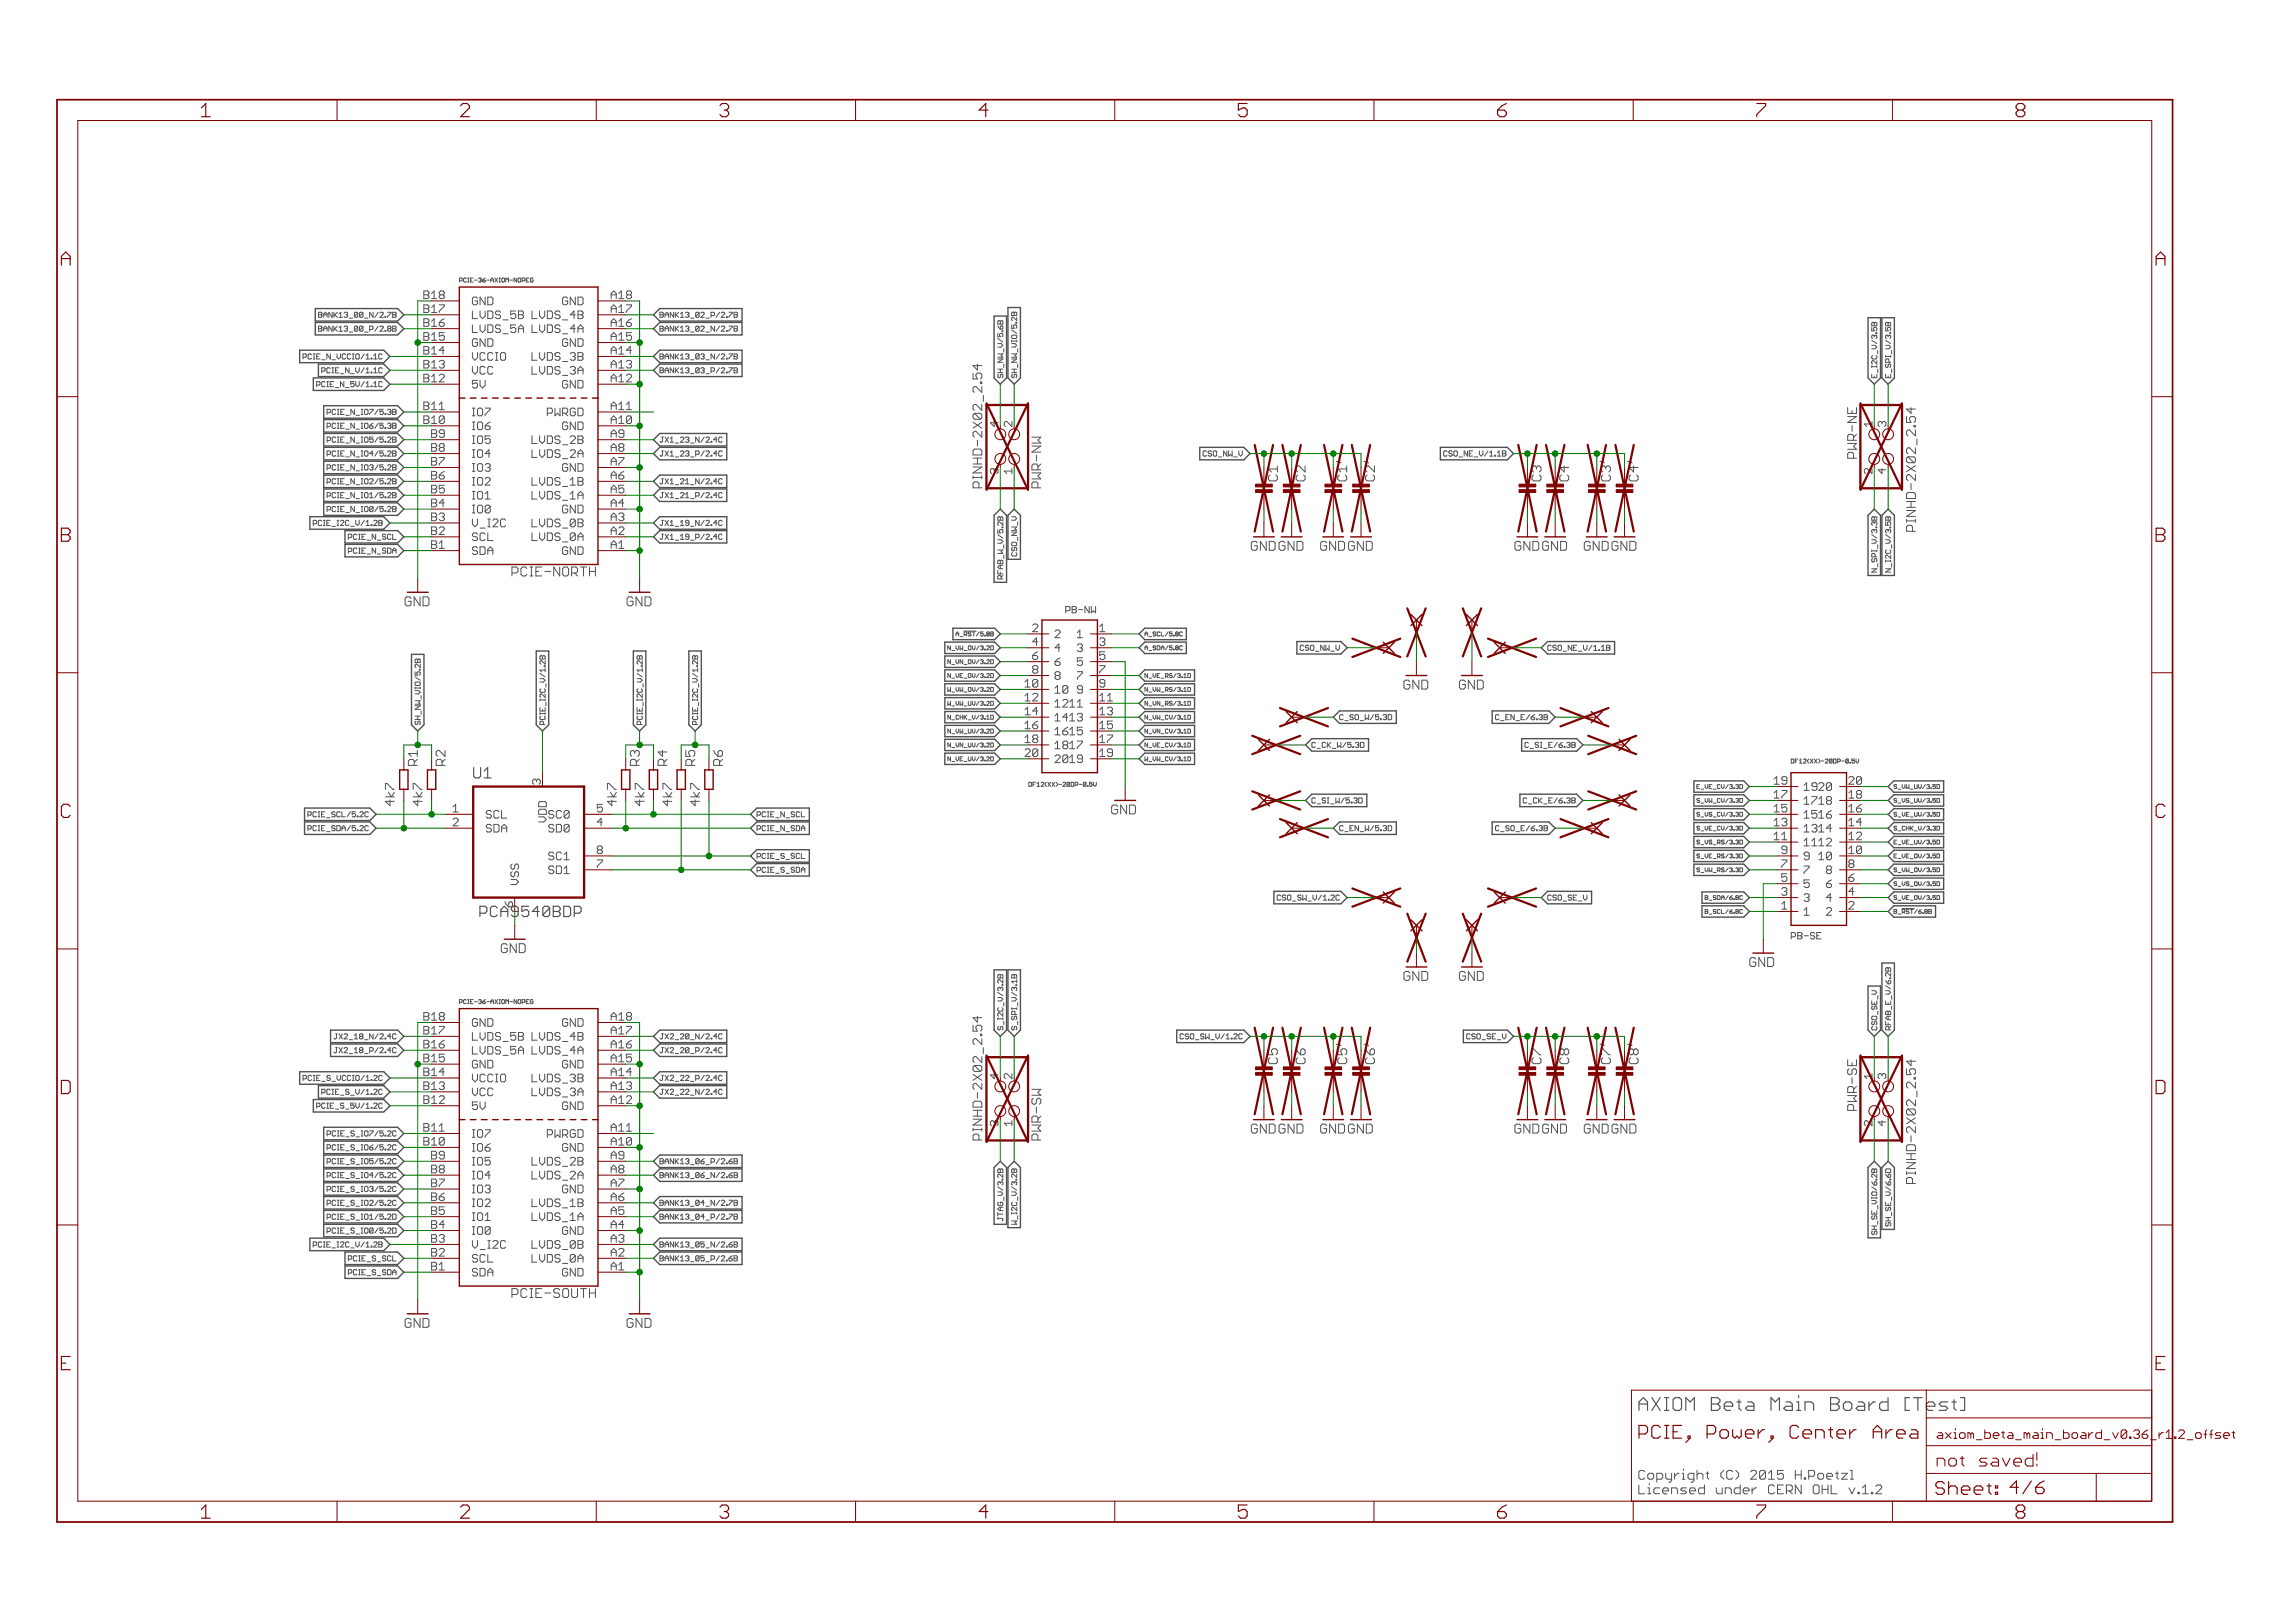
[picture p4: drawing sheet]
<svg xmlns="http://www.w3.org/2000/svg" width="420mm" height="297mm" viewBox="0 0 420 297" stroke-linecap="round" stroke-linejoin="round" font-family="sans-serif">
<defs><g id="words">
<g font-size="3.7" fill="#800000">
<text x="86.1" y="21.4">2</text>
<text x="133.6" y="21.4">3</text>
<text x="181" y="21.4">4</text>
<text x="275.9" y="21.4">6</text>
<text x="370.9" y="21.4">8</text>
<text x="12.9" y="48.6">A</text>
<text x="396.4" y="48.6">A</text>
<text x="12.9" y="99.2">B</text>
<text x="396.4" y="99.2">B</text>
<text x="12.9" y="149.7">C</text>
<text x="396.4" y="149.7">C</text>
<text x="12.7" y="200.2">D</text>
<text x="396.2" y="200.2">D</text>
<text x="181" y="277.9">4</text>
</g>
<text font-size="3.6" fill="#505050" x="301.8" y="258.2">AXIOM Beta Main Board [Tes</text>
<g font-size="3.6" fill="#800000">
<text x="301.8" y="263.3">PCIE, Power, Center Area</text>
<text x="353.2" y="258.2">t]</text>
<text x="356.1" y="273.6">Sheet: 4/6</text>
</g>
<text font-size="3.2" fill="#800000" x="356.4" y="268.4">not saved!</text>
<g font-size="2.9" fill="#505050">
<text x="88.4" y="142.5">U1</text>
<text x="89.4" y="167.9">PCA9540BDP</text>
</g>
<g font-size="2.5" fill="#505050">
<text x="181.7" y="74.1" transform="rotate(-90 181.7 74.1)">_2.54</text>
<text x="181.7" y="89.4" transform="rotate(-90 181.7 89.4)">PINHD-2X02</text>
<text x="192.5" y="89.4" transform="rotate(-90 192.5 89.4)">PWR-NW</text>
<text x="240.8" y="88.1" transform="rotate(-90 240.8 88.1)">C2</text>
<text x="253.5" y="88.1" transform="rotate(-90 253.5 88.1)">C2'</text>
<text x="289.1" y="88.1" transform="rotate(-90 289.1 88.1)">C4</text>
<text x="301.8" y="88.1" transform="rotate(-90 301.8 88.1)">C4'</text>
<text x="341.8" y="84.2" transform="rotate(-90 341.8 84.2)">PWR-NE</text>
<text x="352.6" y="96.2" transform="rotate(-90 352.6 96.2)">PINHD-2X02_2.54</text>
<text x="95.9" y="105.5">PCIE-NORTH</text>
<text x="83.4" y="140.1" transform="rotate(-90 83.4 140.1)">R2</text>
<text x="134.2" y="140.1" transform="rotate(-90 134.2 140.1)">R6</text>
<text x="205.3" y="149">GND</text>
<text x="93.5" y="174.4">GND</text>
<text x="322.1" y="177">GND</text>
<text x="181.7" y="193.4" transform="rotate(-90 181.7 193.4)">_2.54</text>
<text x="240.8" y="194.7" transform="rotate(-90 240.8 194.7)">C6</text>
<text x="253.5" y="194.7" transform="rotate(-90 253.5 194.7)">C6'</text>
<text x="289.1" y="194.7" transform="rotate(-90 289.1 194.7)">C8</text>
<text x="301.8" y="194.7" transform="rotate(-90 301.8 194.7)">C8'</text>
<text x="341.8" y="203.3" transform="rotate(-90 341.8 203.3)">PWR-SE</text>
<text x="181.7" y="208.7" transform="rotate(-90 181.7 208.7)">PINHD-2X02</text>
<text x="192.5" y="208.7" transform="rotate(-90 192.5 208.7)">PWR-SW</text>
<text x="352.6" y="215.6" transform="rotate(-90 352.6 215.6)">PINHD-2X02_2.54</text>
<text x="96" y="237.5">PCIE-SOUTH</text>
<text x="301.8" y="270.8">Copyright (C) 2015 H.Poetzl</text>
<text x="301.8" y="273.5">Licensed under CERN OHL v.1.2</text>
</g>
<g font-size="2.5" fill="#800000">
<text x="235.8" y="88.1" transform="rotate(-90 235.8 88.1)">C1</text>
<text x="248.5" y="88.1" transform="rotate(-90 248.5 88.1)">C1'</text>
<text x="284" y="88.1" transform="rotate(-90 284 88.1)">C3</text>
<text x="296.7" y="88.1" transform="rotate(-90 296.7 88.1)">C3'</text>
<text x="230" y="100.8">GNDGND</text>
<text x="242.7" y="100.8">GNDGND</text>
<text x="278.3" y="100.8">GNDGND</text>
<text x="291" y="100.8">GNDGND</text>
<text x="75.1" y="110.9">GND</text>
<text x="115.8" y="110.9">GND</text>
<text x="258" y="126.2">GND</text>
<text x="268.1" y="126.2">GND</text>
<text x="74.1" y="147.5" transform="rotate(-90 74.1 147.5)">4k7</text>
<text x="79.2" y="147.5" transform="rotate(-90 79.2 147.5)">4k7</text>
<text x="114.7" y="147.5" transform="rotate(-90 114.7 147.5)">4k7</text>
<text x="119.8" y="147.5" transform="rotate(-90 119.8 147.5)">4k7</text>
<text x="124.9" y="147.5" transform="rotate(-90 124.9 147.5)">4k7</text>
<text x="130" y="147.5" transform="rotate(-90 130 147.5)">4k7</text>
<text x="258" y="179.5">GND</text>
<text x="268.1" y="179.5">GND</text>
<text x="235.8" y="194.7" transform="rotate(-90 235.8 194.7)">C5</text>
<text x="248.5" y="194.7" transform="rotate(-90 248.5 194.7)">C5'</text>
<text x="284" y="194.7" transform="rotate(-90 284 194.7)">C7</text>
<text x="296.7" y="194.7" transform="rotate(-90 296.7 194.7)">C7'</text>
<text x="230" y="207.4">GNDGND</text>
<text x="242.7" y="207.4">GNDGND</text>
<text x="278.3" y="207.4">GNDGND</text>
<text x="291" y="207.4">GNDGND</text>
<text x="75.1" y="243">GND</text>
<text x="115.8" y="243">GND</text>
</g>
<g font-size="2.5" fill="#008000">
<text x="78.3" y="140.1" transform="rotate(-90 78.3 140.1)">R1</text>
<text x="118.9" y="140.1" transform="rotate(-90 118.9 140.1)">R3</text>
<text x="124" y="140.1" transform="rotate(-90 124 140.1)">R4</text>
<text x="129.1" y="140.1" transform="rotate(-90 129.1 140.1)">R5</text>
</g>
<g font-size="2.3" fill="#800000">
<text x="356.4" y="263.3">axiom_beta_main_board_v0.36_</text>
<text x="394.2" y="263.3">r1.2_offset</text>
</g>
<g font-size="2.1" fill="#505050">
<text x="79.4" y="59.8">B16</text>
<text x="79.4" y="57.3">B17</text>
<text x="79.4" y="54.7">B18</text>
<text x="88.2" y="58.4">LVDS_5B</text>
<text x="88.2" y="55.8">GND</text>
<text x="99.4" y="58.4">LVDS_4B</text>
<text x="104.1" y="55.8">GND</text>
<text x="113.6" y="59.8">A16</text>
<text x="113.6" y="54.7">A18</text>
<text x="79.4" y="64.9">B14</text>
<text x="79.4" y="62.3">B15</text>
<text x="88.2" y="66">VCCIO</text>
<text x="88.2" y="63.5">GND</text>
<text x="88.2" y="60.9">LVDS_5A</text>
<text x="99.4" y="66">LVDS_3B</text>
<text x="99.4" y="60.9">LVDS_4A</text>
<text x="104.1" y="63.5">GND</text>
<text x="113.6" y="62.3">A15</text>
<text x="79.4" y="70">B12</text>
<text x="79.4" y="67.4">B13</text>
<text x="88.2" y="71.1">5V</text>
<text x="88.2" y="68.5">VCC</text>
<text x="99.4" y="68.5">LVDS_3A</text>
<text x="104.1" y="71.1">GND</text>
<text x="113.6" y="67.4">A13</text>
<text x="79.4" y="77.6">B10</text>
<text x="79.4" y="75">B11</text>
<text x="88.2" y="76.2">IO7</text>
<text x="100.8" y="76.2">PWRGD</text>
<text x="113.6" y="75">A11</text>
<text x="80.8" y="82.7">B8</text>
<text x="80.8" y="80.1">B9</text>
<text x="88.2" y="83.8">IO4</text>
<text x="88.2" y="81.2">IO5</text>
<text x="88.2" y="78.7">IO6</text>
<text x="99.4" y="83.8">LVDS_2A</text>
<text x="99.4" y="81.2">LVDS_2B</text>
<text x="104.1" y="78.7">GND</text>
<text x="113.6" y="82.7">A8</text>
<text x="113.6" y="80.1">A9</text>
<text x="80.8" y="87.7">B6</text>
<text x="80.8" y="85.2">B7</text>
<text x="88.2" y="88.8">IO2</text>
<text x="88.2" y="86.3">IO3</text>
<text x="99.4" y="88.8">LVDS_1B</text>
<text x="104.1" y="86.3">GND</text>
<text x="113.6" y="87.7">A6</text>
<text x="113.6" y="85.2">A7</text>
<text x="80.8" y="95.4">B3</text>
<text x="80.8" y="92.8">B4</text>
<text x="80.8" y="90.3">B5</text>
<text x="88.2" y="93.9">IO0</text>
<text x="88.2" y="91.4">IO1</text>
<text x="99.4" y="91.4">LVDS_1A</text>
<text x="104.1" y="93.9">GND</text>
<text x="113.6" y="95.4">A3</text>
<text x="113.6" y="92.8">A4</text>
<text x="113.6" y="90.3">A5</text>
<text x="80.8" y="100.4">B1</text>
<text x="80.8" y="97.9">B2</text>
<text x="88.2" y="101.5">SDA</text>
<text x="88.2" y="99">SCL</text>
<text x="88.2" y="96.5">V_I2C</text>
<text x="99.4" y="99">LVDS_0A</text>
<text x="99.4" y="96.5">LVDS_0B</text>
<text x="104.1" y="101.5">GND</text>
<text x="113.6" y="100.4">A1</text>
<text x="113.6" y="97.9">A2</text>
<text x="194.9" y="126.9">10</text>
<text x="203.1" y="128.4">11</text>
<text x="203.1" y="130.9">13</text>
<text x="203.1" y="133.4">15</text>
<text x="203.1" y="136">17</text>
<text x="100.8" y="143.6" transform="rotate(-90 100.8 143.6)">3</text>
<text x="203.1" y="138.5">19</text>
<text x="340.2" y="143.6">20</text>
<text x="90.8" y="149.8">SCL</text>
<text x="102.2" y="149.8">SC0</text>
<text x="111.1" y="148.7">5</text>
<text x="340.2" y="148.7">16</text>
<text x="340.2" y="146.1">18</text>
<text x="90.8" y="152.3">SDA</text>
<text x="101.9" y="151.1" transform="rotate(-90 101.9 151.1)">VDD</text>
<text x="102.1" y="152.3">SD0</text>
<text x="340.2" y="153.8">12</text>
<text x="340.2" y="151.2">14</text>
<text x="102.1" y="160">SD1</text>
<text x="102.2" y="157.4">SC1</text>
<text x="332.1" y="157.4">9</text>
<text x="340.2" y="156.3">10</text>
<text x="95.7" y="166" transform="rotate(-90 95.7 166)">6</text>
<text x="79.4" y="191.9">B16</text>
<text x="79.4" y="189.3">B17</text>
<text x="79.4" y="186.8">B18</text>
<text x="88.2" y="190.4">LVDS_5B</text>
<text x="88.2" y="187.9">GND</text>
<text x="99.4" y="190.4">LVDS_4B</text>
<text x="104.1" y="187.9">GND</text>
<text x="113.6" y="191.9">A16</text>
<text x="113.6" y="186.8">A18</text>
<text x="79.4" y="196.9">B14</text>
<text x="79.4" y="194.4">B15</text>
<text x="88.2" y="195.5">GND</text>
<text x="88.2" y="193">LVDS_5A</text>
<text x="99.4" y="193">LVDS_4A</text>
<text x="104.1" y="195.5">GND</text>
<text x="113.6" y="194.4">A15</text>
<text x="79.4" y="202">B12</text>
<text x="79.4" y="199.5">B13</text>
<text x="88.2" y="203.1">5V</text>
<text x="88.2" y="200.6">VCC</text>
<text x="88.2" y="198">VCCIO</text>
<text x="99.4" y="200.6">LVDS_3A</text>
<text x="99.4" y="198">LVDS_3B</text>
<text x="104.1" y="203.1">GND</text>
<text x="113.6" y="199.5">A13</text>
<text x="79.4" y="209.6">B10</text>
<text x="79.4" y="207.1">B11</text>
<text x="88.2" y="208.2">IO7</text>
<text x="100.8" y="208.2">PWRGD</text>
<text x="113.6" y="207.1">A11</text>
<text x="80.8" y="214.7">B8</text>
<text x="80.8" y="212.2">B9</text>
<text x="88.2" y="215.8">IO4</text>
<text x="88.2" y="213.3">IO5</text>
<text x="88.2" y="210.7">IO6</text>
<text x="99.4" y="215.8">LVDS_2A</text>
<text x="99.4" y="213.3">LVDS_2B</text>
<text x="104.1" y="210.7">GND</text>
<text x="113.6" y="214.7">A8</text>
<text x="113.6" y="212.2">A9</text>
<text x="80.8" y="219.8">B6</text>
<text x="80.8" y="217.2">B7</text>
<text x="88.2" y="220.9">IO2</text>
<text x="88.2" y="218.4">IO3</text>
<text x="99.4" y="220.9">LVDS_1B</text>
<text x="104.1" y="218.4">GND</text>
<text x="113.6" y="219.8">A6</text>
<text x="113.6" y="217.2">A7</text>
<text x="80.8" y="227.4">B3</text>
<text x="80.8" y="224.9">B4</text>
<text x="80.8" y="222.3">B5</text>
<text x="88.2" y="226">IO0</text>
<text x="88.2" y="223.4">IO1</text>
<text x="99.4" y="223.4">LVDS_1A</text>
<text x="104.1" y="226">GND</text>
<text x="113.6" y="227.4">A3</text>
<text x="113.6" y="224.9">A4</text>
<text x="113.6" y="222.3">A5</text>
<text x="80.8" y="232.5">B1</text>
<text x="80.8" y="229.9">B2</text>
<text x="88.2" y="233.6">SDA</text>
<text x="88.2" y="231.1">SCL</text>
<text x="88.2" y="228.5">V_I2C</text>
<text x="99.4" y="231.1">LVDS_0A</text>
<text x="99.4" y="228.5">LVDS_0B</text>
<text x="104.1" y="233.6">GND</text>
<text x="113.6" y="232.5">A1</text>
<text x="113.6" y="229.9">A2</text>
</g>
<g font-size="2.1" fill="#008000">
<text x="113.6" y="57.3">A17</text>
<text x="113.6" y="64.9">A14</text>
<text x="113.6" y="70">A12</text>
<text x="113.6" y="77.6">A10</text>
<text x="113.6" y="189.3">A17</text>
<text x="113.6" y="196.9">A14</text>
<text x="113.6" y="202">A12</text>
<text x="113.6" y="209.6">A10</text>
</g>
<g font-size="2.1" fill="#800000">
<text x="184.6" y="78.1" transform="rotate(-90 184.6 78.1)">4</text>
<text x="187.1" y="78.1" transform="rotate(-90 187.1 78.1)">2</text>
<text x="344.6" y="78.1" transform="rotate(-90 344.6 78.1)">1</text>
<text x="347.1" y="78.1" transform="rotate(-90 347.1 78.1)">3</text>
<text x="184.6" y="86.7" transform="rotate(-90 184.6 86.7)">3</text>
<text x="187.1" y="86.7" transform="rotate(-90 187.1 86.7)">1</text>
<text x="344.6" y="86.7" transform="rotate(-90 344.6 86.7)">2</text>
<text x="347.1" y="86.7" transform="rotate(-90 347.1 86.7)">4</text>
<text x="190.9" y="115.7">2</text>
<text x="190.9" y="118.2">4</text>
<text x="199" y="116.8">1</text>
<text x="199" y="119.3">3</text>
<text x="189.5" y="125.8">1</text>
<text x="190.9" y="120.7">6</text>
<text x="190.9" y="123.3">8</text>
<text x="199" y="121.9">5</text>
<text x="199" y="124.4">7</text>
<text x="189.5" y="128.4">1</text>
<text x="189.5" y="130.9">1</text>
<text x="190.9" y="128.4">2</text>
<text x="194.9" y="129.5">1211</text>
<text x="199" y="126.9">9</text>
<text x="189.5" y="133.4">1</text>
<text x="189.5" y="136">1</text>
<text x="190.9" y="133.4">6</text>
<text x="190.9" y="136">8</text>
<text x="194.9" y="132">1413</text>
<text x="194.9" y="134.6">1615</text>
<text x="194.9" y="137.1">1817</text>
<text x="189.5" y="138.5">2</text>
<text x="190.9" y="138.5">0</text>
<text x="194.9" y="139.6">2019</text>
<text x="326.7" y="143.6">1</text>
<text x="326.7" y="148.7">1</text>
<text x="326.7" y="146.1">1</text>
<text x="328" y="148.7">5</text>
<text x="328" y="146.1">7</text>
<text x="332.1" y="149.8">1516</text>
<text x="332.1" y="147.3">1718</text>
<text x="332.1" y="144.7">1920</text>
<text x="326.7" y="153.8">1</text>
<text x="326.7" y="151.2">1</text>
<text x="328" y="153.8">1</text>
<text x="332.1" y="154.9">1112</text>
<text x="332.1" y="152.3">1314</text>
<text x="328" y="161.4">5</text>
<text x="328" y="158.8">7</text>
<text x="328" y="156.3">9</text>
<text x="334.8" y="157.4">10</text>
<text x="336.2" y="160">8</text>
<text x="328" y="166.5">1</text>
<text x="336.2" y="167.6">2</text>
<text x="336.2" y="165">4</text>
<text x="336.2" y="162.5">6</text>
<text x="184.6" y="197.5" transform="rotate(-90 184.6 197.5)">4</text>
<text x="187.1" y="197.5" transform="rotate(-90 187.1 197.5)">2</text>
<text x="344.6" y="197.5" transform="rotate(-90 344.6 197.5)">1</text>
<text x="347.1" y="197.5" transform="rotate(-90 347.1 197.5)">3</text>
<text x="184.6" y="206.1" transform="rotate(-90 184.6 206.1)">3</text>
<text x="187.1" y="206.1" transform="rotate(-90 187.1 206.1)">1</text>
<text x="344.6" y="206.1" transform="rotate(-90 344.6 206.1)">2</text>
<text x="347.1" y="206.1" transform="rotate(-90 347.1 206.1)">4</text>
</g>
<g font-size="1.4" fill="#505050">
<text x="60.8" y="58.1">BANK13_00_N/2.7B</text>
<text x="122.6" y="58.1">BANK13_02_P/2.7B</text>
<text x="58.2" y="65.7">PCIE_N_VCCIO/1.1C</text>
<text x="61" y="60.7">BANK13_00_P/2.8B</text>
<text x="122.6" y="65.7">BANK13_03_N/2.7B</text>
<text x="122.6" y="60.7">BANK13_02_N/2.7B</text>
<text x="60.8" y="70.8">PCIE_N_5V/1.1C</text>
<text x="61.7" y="68.3">PCIE_N_V/1.1C</text>
<text x="122.6" y="68.3">BANK13_03_P/2.7B</text>
<text x="185.5" y="69.2" transform="rotate(-90 185.5 69.2)">SH_NW_V/5.6B</text>
<text x="345.5" y="69.2" transform="rotate(-90 345.5 69.2)">E_I2C_V/3.5B</text>
<text x="62.8" y="75.9">PCIE_N_IO7/5.3B</text>
<text x="62.8" y="78.4">PCIE_N_IO6/5.3B</text>
<text x="62.8" y="83.5">PCIE_N_IO4/5.2B</text>
<text x="62.8" y="81">PCIE_N_IO5/5.2B</text>
<text x="122.6" y="83.5">JX1_23_P/2.4C</text>
<text x="122.6" y="81">JX1_23_N/2.4C</text>
<text x="221.6" y="83.5">CSO_NW_V</text>
<text x="266.7" y="83.5">CSO_NE_V/1.1B</text>
<text x="62.8" y="88.6">PCIE_N_IO2/5.2B</text>
<text x="62.8" y="86.1">PCIE_N_IO3/5.2B</text>
<text x="122.6" y="88.6">JX1_21_N/2.4C</text>
<text x="62.8" y="93.7">PCIE_N_IO0/5.2B</text>
<text x="62.8" y="91.1">PCIE_N_IO1/5.2B</text>
<text x="122.6" y="91.1">JX1_21_P/2.4C</text>
<text x="60.4" y="96.2">PCIE_I2C_V/1.2B</text>
<text x="66" y="101.3">PCIE_N_SDA</text>
<text x="66.3" y="98.8">PCIE_N_SCL</text>
<text x="122.6" y="98.8">JX1_19_P/2.4C</text>
<text x="122.6" y="96.2">JX1_19_N/2.4C</text>
<text x="185.5" y="105.6" transform="rotate(-90 185.5 105.6)">RFAB_W_V/5.2B</text>
<text x="345.5" y="103.7" transform="rotate(-90 345.5 103.7)">N_SPI_V/3.3B</text>
<text x="239.4" y="119.1">CSO_NW_V</text>
<text x="285.2" y="119.1">CSO_NE_V/1.1B</text>
<text x="247.1" y="131.8">C_SO_W/5.3</text>
<text x="276.4" y="131.8">C_EN_E/6.3B</text>
<text x="242" y="136.8">C_CK_W/5.3D</text>
<text x="282.1" y="136.8">C_SI_E/6.3B</text>
<text x="59.2" y="149.5">PCIE_SCL/5.2C</text>
<text x="140.4" y="149.5">PCIE_N_SCL</text>
<text x="242" y="147">C_SI_W/5.3D</text>
<text x="281.5" y="147">C_CK_E/6.3B</text>
<text x="58.9" y="152.1">PCIE_SDA/5.2C</text>
<text x="140.4" y="152.1">PCIE_N_SDA</text>
<text x="247.1" y="152.1">C_EN_W/5.3D</text>
<text x="276.3" y="152.1">C_SO_E/6.3B</text>
<text x="140.4" y="157.2">PCIE_S_SCL</text>
<text x="140.4" y="159.7">PCIE_S_SDA</text>
<text x="235.8" y="164.8">CSO_SW_V/1.2C</text>
<text x="285.2" y="164.8">CSO_SE_</text>
<text x="64.2" y="190.2">JX2_18_N/2.4C</text>
<text x="122.6" y="190.2">JX2_20_N/2.4C</text>
<text x="185.5" y="188.5" transform="rotate(-90 185.5 188.5)">S_I2C_V/3.2B</text>
<text x="218" y="190.2">CSO_SW_V/1.2C</text>
<text x="270.5" y="190.2">CSO_SE_V</text>
<text x="345.5" y="188.5" transform="rotate(-90 345.5 188.5)">CSO_SE_V</text>
<text x="58.3" y="197.8">PCIE_S_VCCIO/1.2C</text>
<text x="64.4" y="192.7">JX2_18_P/2.4C</text>
<text x="122.6" y="197.8">JX2_22_P/2.4C</text>
<text x="122.6" y="192.7">JX2_20_P/2.4C</text>
<text x="60.9" y="202.9">PCIE_S_5V/1.2C</text>
<text x="61.8" y="200.3">PCIE_S_V/1.2C</text>
<text x="122.6" y="200.3">JX2_22_N/2.4C</text>
<text x="62.9" y="208">PCIE_S_IO7/5.2C</text>
<text x="62.9" y="215.6">PCIE_S_IO4/5.2C</text>
<text x="62.9" y="210.5">PCIE_S_IO6/5.2C</text>
<text x="62.9" y="213">PCIE_S_IO5/5.2C</text>
<text x="122.6" y="215.6">BANK13_06_N/2.6B</text>
<text x="122.6" y="213">BANK13_06_P/2.6B</text>
<text x="62.9" y="220.7">PCIE_S_IO2/5.2C</text>
<text x="62.9" y="218.1">PCIE_S_IO3/5.2C</text>
<text x="122.6" y="220.7">BANK13_04_N/2.7B</text>
<text x="62.8" y="225.7">PCIE_S_IO0/5.2D</text>
<text x="62.8" y="223.2">PCIE_S_IO1/5.2D</text>
<text x="122.6" y="223.2">BANK13_04_P/2.7B</text>
<text x="185.5" y="222.5" transform="rotate(-90 185.5 222.5)">JTAG_V/3.2B</text>
<text x="345.5" y="225.1" transform="rotate(-90 345.5 225.1)">SH_SE_VIO/6.2B</text>
<text x="60.4" y="228.3">PCIE_I2C_V/1.2B</text>
<text x="66.1" y="233.3">PCIE_S_SDA</text>
<text x="66.4" y="230.8">PCIE_S_SCL</text>
<text x="122.6" y="230.8">BANK13_05_P/2.6B</text>
<text x="122.6" y="228.3">BANK13_05_N/2.6B</text>
</g>
<g font-size="1.1" fill="#505050">
<text x="85.9" y="51.7">PCIE-36-AXIOM-NOPEG</text>
<text x="175.3" y="119">N_VW_OV/3.2D</text>
<text x="177.4" y="116.4">A_RST/5.8B</text>
<text x="211.4" y="119">A_SDA/5.8</text>
<text x="211.4" y="116.4">A_SCL/5.8C</text>
<text x="175.5" y="121.5">N_VN_OV/3.2D</text>
<text x="175.7" y="124">N_VE_OV/3.2D</text>
<text x="211.4" y="124">N_VE_RS/3.1D</text>
<text x="175" y="126.6">W_VW_OV/3.2D</text>
<text x="175" y="129.1">W_VW_UV/3.2D</text>
<text x="175.7" y="131.7">N_CHK_V/3.1D</text>
<text x="211.4" y="131.7">N_VW_CV/3.1D</text>
<text x="211.4" y="129.1">N_VN_RS/3.1</text>
<text x="211.4" y="126.6">N_VW_RS/3.1</text>
<text x="175.3" y="134.2">N_VW_UV/3.2D</text>
<text x="175.6" y="136.7">N_VN_UV/3.2D</text>
<text x="211.4" y="136.7">N_VE_CV/3.1D</text>
<text x="211.4" y="134.2">N_VN_CV/3.1</text>
<text x="175.7" y="139.3">N_VE_UV/3.2D</text>
<text x="211.4" y="139.3">W_VW_CV/3.1D</text>
<text x="312.6" y="146.9">S_VW_CV/3.3D</text>
<text x="313" y="144.4">E_VE_CV/3.3D</text>
<text x="313" y="149.4">S_VS_CV/3.3D</text>
<text x="348.5" y="149.4">S_VE_UV/3.5D</text>
<text x="348.5" y="146.9">S_VS_UV/3.5D</text>
<text x="348.5" y="144.4">S_VW_UV/3.5</text>
<text x="313" y="152">S_VE_CV/3.3D</text>
<text x="313.1" y="154.5">S_VS_RS/3.3D</text>
<text x="348.5" y="154.5">E_VE_UV/3.5D</text>
<text x="348.5" y="152">S_CHK_V/3.3D</text>
<text x="312.7" y="159.6">S_VW_RS/3.3D</text>
<text x="313.1" y="157.1">S_VE_RS/3.3D</text>
<text x="348.5" y="159.6">S_VW_OV/3.5D</text>
<text x="348.5" y="157.1">E_VE_OV/3.5D</text>
<text x="314.3" y="164.7">B_SDA/6.8C</text>
<text x="314.6" y="167.2">B_SCL/6.8C</text>
<text x="348.5" y="164.7">S_VE_OV/3.5D</text>
<text x="348.5" y="162.1">S_VS_OV/3.5D</text>
<text x="348.5" y="167.2">B_RST/6.8B</text>
<text x="85.9" y="183.7">PCIE-36-AXIOM-NOPEG</text>
</g>
</g></defs>
<path d="M86.7 140.5v1.5l.3 .4h.7l.3-.4M87.9 167.1h.9M88.8 165.9h-.9v1.8M300.1 257h1.5M300.8 255.8l-.7 .8v1.5M357.4 256.6h.7M357.7 256.2v1.5l.4 .4M358.9 255.8h.8v2.3h-.8" fill="none" stroke="#505050" stroke-width=".21"/>
<g fill="none" stroke="#505050" stroke-width=".18">
<path d="M58.3 57.1h.5l.1 .2-.1 .3 .1 .3-.1 .2h-.5zM58.3 59.7h.5l.1 .1-.1 .4 .1 .3-.1 .1h-.5zM58.3 57.6h.5M59.3 58.1v-.7l.3-.3 .3 .3v.7M59.3 57.6h.6M60.2 58.1v-1l.6 1M77.6 59h.7M77.6 56.5h.7M77.6 55.8h.7l.2 .2v.3l-.2 .2 .2 .2v.3l-.2 .2h-.7zM77.6 54h.7M77.6 53.3h.7l.2 .2v.2l-.2 .3 .2 .2v.2l-.2 .3h-.7zM77.6 58.3h.7l.2 .3v.2l-.2 .2 .2 .3v.2l-.2 .2h-.7z"/>
<path d="M84.1 51.4h.4l.1-.4-.1-.1h-.4v.7M85.4 51l-.2-.1-.3 .1v.5l.1 .1 .4-.1M85.6 50.9h.3M85.6 51.6h.3M86.5 56.9v1.4h.9M86.5 59.5v1.4h.9M87.4 54.6l-.2-.2h-.5l-.2 .2v.9l.2 .3h.5l.2-.3v-.4h-.4M98.8 56.9v.9l.5 .5M98.8 59.5v.9l.5 .5M103.7 54.4h-.5l-.2 .2v.9l.2 .3h.5M111.9 54.7v-1l.5-.4 .4 .4v1M111.9 57.2v-.9l.5-.5 .4 .5v.9"/>
<path d="M111.9 59.7v-.9l.5-.5 .4 .5v.9M111.9 59h.9M111.9 56.5h.9M111.9 54h.9M120.8 57.1h.5l.2 .2-.2 .3 .2 .3-.2 .2h-.5zM120.8 59.7h.5l.2 .1-.2 .4 .2 .3-.2 .1h-.5zM120.8 57.6h.5M121.8 57.6h.6M122.4 57.4l-.3-.3-.3 .3v.7M122.4 60l-.3-.3-.3 .3v.6M182.7 59.6l.4 .6M182.8 58.7l.3 .1 .4-.1 .1 .1v.5h-.9v-.5z"/>
<path d="M183.1 58.8v.5M183.1 59.8l.4-.2 .1 .2v.3l-.1 .1h-.4zM185.2 57.3l.2-.2 .3 .2 .3-.2 .1 .2v.4h-.9zM185.7 57.3v.4M186.1 58.1v.6l-.6-.6-.3 .1v.3M342.7 59.9v.7h.4l-.1-.4 .1-.3h.4l.1 .2-.1 .5M342.7 59.1l.1-.1 .3 .1 .4-.1 .1 .1v.5h-.9zM343.1 59.1v.5M345.7 59.1l-.2-.1-.3 .1v.5M345.7 59.1l.1-.1 .3 .1v.5M345.7 59.1v.5M55.5 65.4h.4l.2-.2v-.3l-.2-.1h-.4v.9"/>
<path d="M57 64.9l-.1-.1h-.3l-.2 .1v.7l.2 .1h.3l.1-.1M57.3 65.7h.4M57.3 64.8h.4M57.5 64.8v.9M58 70.5h.4l.2-.2v-.3l-.2-.2h-.4v1M58.3 60.2h.5M58.9 67.9h.5l.1-.1v-.3l-.1-.2h-.5v.9M59.3 60.6v-.6l.3-.3 .3 .3v.6M59.3 60.2h.6M59.5 70l-.1-.2h-.3l-.2 .2v.6l.2 .2h.3l.1-.2M59.8 70.8h.4M59.8 69.8h.4"/>
<path d="M59.9 75.5h.4l.2-.1v-.3l-.2-.2h-.4v1M59.9 78.1h.4l.2-.2v-.3l-.2-.2h-.4v1M60 69.8v1M60.2 60.6v-.9l.6 .9M60.5 67.5l-.2-.2h-.3l-.2 .2v.6l.2 .1h.3l.2-.1M60.8 67.3h.3M60.8 68.2h.3M60.9 67.3v.9M61.4 75.1l-.1-.2h-.3l-.2 .2v.6l.2 .2h.3l.1-.2M61.4 77.6l-.1-.2h-.3l-.2 .2v.6l.2 .2h.3l.1-.2M61.7 80h.4M61.7 77.4h.4"/>
<path d="M61.7 78.4h.4M61.7 74.9h.4M61.7 75.9h.4M61.9 74.9v1M61.9 77.4v1M61.9 80v.9M62.4 77.9h.3M62.4 75.4h.3M63 80h-.6v.9h.6M63 74.9h-.6v1h.6M63 77.4h-.6v1h.6M77.6 76.8h.7"/>
<path d="M77.6 74.3h.7M77.6 69.2h.7M77.6 66.7h.7M77.6 66h.7l.2 .2v.2l-.2 .3 .2 .2v.2l-.2 .3h-.7zM77.6 64.1h.7M77.6 61.6h.7M77.6 60.9h.7l.2 .2v.2l-.2 .3 .2 .2v.2l-.2 .3h-.7zM77.6 63.4h.7l.2 .2v.3l-.2 .2 .2 .2v.3l-.2 .2h-.7zM77.6 68.5h.7l.2 .2v.3l-.2 .2 .2 .2v.3l-.2 .2h-.7zM77.6 73.6h.7l.2 .2v.2l-.2 .3 .2 .2v.2l-.2 .3h-.7zM77.6 76.1h.7l.2 .2v.3l-.2 .2 .2 .2v.3l-.2 .2h-.7zM79 78.7h.7l.2 .2v.2l-.2 .3 .2 .2v.2l-.2 .3h-.7z"/>
<path d="M79 79.4h.7M86.5 77.2h.5M86.5 78.6h.5M86.5 74.7h.5M86.5 64.5v1l.5 .4 .4-.4v-1M86.5 67.1v.9l.5 .5 .4-.5v-.9M86.5 79.8h.5M86.5 76.1h.5M86.7 74.7v1.4M86.7 77.2v1.4M86.7 79.8v1.4M87.4 69.6h-.9v.7l.7-.2 .2 .2v.5l-.2 .2h-.5l-.2-.2"/>
<path d="M87.4 62.2l-.2-.2h-.5l-.2 .2v1l.2 .2h.5l.2-.2v-.5h-.4M88.1 79.8h-.4l-.3 .2v.9l.3 .3h.4M88.1 77.2h-.4l-.3 .3v.9l.3 .2h.4M88.1 74.7h-.4l-.3 .2v1l.3 .2h.4M97.4 64.5v1.4h.9M97.4 67.1v1.4h.9M97.4 79.8v1.4h.9M98.8 64.5v1l.5 .4M98.8 67.1v.9l.5 .5M98.8 79.8v.9l.5 .5M100.2 75.6h.7M100.9 74.7h-.7v1.4"/>
<path d="M103.2 62l-.2 .2v1l.2 .2h.5M103.2 69.6l-.2 .2v1l.2 .2h.5M103.7 77.2h-.5l-.2 .3v.9l.2 .2h.5M111.9 62.3v-1l.5-.4 .4 .4v1M111.9 64.8v-.9l.5-.5 .4 .5v.9M111.9 67.4v-1l.5-.4 .4 .4v1M111.9 69.9v-.9l.5-.5 .4 .5v.9M111.9 75v-1l.5-.4 .4 .4v1M111.9 77.5v-.9l.5-.5 .4 .5v.9M111.9 79.4h.9M111.9 76.8h.9M111.9 74.3h.9"/>
<path d="M111.9 69.2h.9M111.9 66.7h.9M111.9 64.1h.9M111.9 61.6h.9M120.8 64.8h.5l.2 .1-.2 .3 .2 .4-.2 .1h-.5zM120.8 67.3h.5l.2 .2-.2 .3 .2 .3-.2 .1h-.5zM120.8 65.2h.5M120.8 67.8h.5M120.8 60.2h.5M121.1 80h.4M121.3 80v.8l-.2 .1-.3-.1M121.8 80l.6 .9"/>
<path d="M121.8 65.2h.6M121.8 67.8h.6M121.8 60.2h.6M122.4 65.1l-.3-.3-.3 .3v.6M122.4 67.6l-.3-.3-.3 .3v.6M122.4 80l-.6 .9M178.1 68.3v1.1h.8l-.2-.6v-.2l.2-.3M178.1 77.3l1.6 1.1M178.4 71.8l-.3-.3v-.5l.3-.3h.3l1 1.1M178.4 75.1l-.3-.3v-.5l.3-.3h.3l1 1.1M178.4 75.6l1.1 1.1h-1.1l-.3-.2v-.6zM178.4 75.6h1.1"/>
<path d="M179.7 77.3l-1.6 1.1M179.7 66.9h-1.6l.8 .8M181.3 77.4h1.4M182.7 62.9h.6l.3 .3-.3 .3h-.6M182.7 61v.6h.4l-.1-.4 .1-.2h.4l.1 .2v.3l-.1 .1M182.7 68.2h.9M182.7 67.6h.9M182.7 65.7h.9l-.9 .6h.9M182.7 64.8h.9l-.3 .3 .3 .3h-.9M182.7 62l.9 .6M183 69.1l.3-.6 .3 .2v.3l-.1 .1M183.1 67.6v.6"/>
<path d="M183.5 60.6h.1v.1h-.1zM183.8 63.8v.7M183.8 66.6v.7M186.3 63.8v.7M186.3 66.6v.7M338.3 74.6v1.1h1.6M338.3 76.2h1.6l-1.6 1.1h1.6M339.1 79.5h-.6l-.2 .3v.8h1.6M341.3 77.6h1.4M342.7 67v.3M342.7 68.5v.6h.9v-.6M342.7 67.1h.9"/>
<path d="M342.7 63.2h.6l.3 .3-.3 .3h-.6M342.7 62.3l.9 .6M342.8 65.1l-.1 .1v.4l.1 .1h.7l.1-.1v-.4l-.1-.1M343.1 61.5l-.1-.2-.3 .2v.3l.1 .2M343.1 61.5l.2-.2 .3 .2v.3l-.1 .2M343.1 61.5v.1M343.1 68.8v.3M343.5 60.9h.1v.1h-.1zM343.6 66v.6l-.6-.6-.3 .2v.3l.1 .1M343.6 67v.3M343.8 64.1v.7M343.8 67.6v.6"/>
<path d="M346.3 64.1v.7M346.3 67.6v.6M349 76.2v1.1h.9l-.3-.5v-.3l.3-.3M349.3 79.8l-.3-.3v-.5l.3-.3h.3l1.1 1.1M350.7 74.9h-1.7l.9 .8M57.3 95.9h.5l.2-.2v-.3l-.2-.2h-.5v1M58.9 95.4l-.1-.2h-.4l-.1 .2v.6l.1 .2h.4l.1-.2M59.2 96.2h.3M59.2 95.2h.3M59.4 95.2v1M59.8 95.7h.4M59.9 90.8h.4l.2-.2v-.3l-.2-.2h-.4v1"/>
<path d="M59.9 80.6h.4l.2-.1v-.3l-.2-.2h-.4v.9M59.9 85.7h.4l.2-.1v-.4l-.2-.1h-.4v.9M59.9 83.2h.4l.2-.2v-.3l-.2-.2h-.4v1M59.9 88.2h.4l.2-.1v-.3l-.2-.2h-.4v1M59.9 93.3h.4l.2-.1v-.3l-.2-.2h-.4v.9M60.5 95.2h-.7v1h.7M61.4 90.3l-.1-.2h-.3l-.2 .2v.6l.2 .2h.3l.1-.2M61.4 80.2l-.1-.2h-.3l-.2 .2v.6l.2 .1h.3l.1-.1M61.4 85.2l-.1-.1h-.3l-.2 .1v.7l.2 .1h.3l.1-.1M61.4 92.9l-.1-.2h-.3l-.2 .2v.6l.2 .1h.3l.1-.1M61.4 82.7l-.1-.2h-.3l-.2 .2v.6l.2 .2h.3l.1-.2M61.4 87.8l-.1-.2h-.3l-.2 .2v.6l.2 .2h.3l.1-.2"/>
<path d="M61.7 90.1h.4M61.7 86h.4M61.7 82.5h.4M61.7 83.5h.4M61.7 87.6h.4M61.7 88.6h.4M61.7 92.7h.4M61.7 93.6h.4M61.7 91.1h.4M61.7 80.9h.4M61.7 85.1h.4M61.9 82.5v1"/>
<path d="M61.9 85.1v.9M61.9 87.6v1M61.9 90.1v1M61.9 92.7v.9M62.4 85.6h.3M62.4 83h.3M62.4 88.1h.3M62.4 93.2h.3M62.4 90.6h.3M62.4 80.5h.3M63 90.1h-.6v1h.6M63 85.1h-.6v.9h.6"/>
<path d="M63 82.5h-.6v1h.6M63 87.6h-.6v1h.6M63 92.7h-.6v.9h.6M63.8 98.4h.4l.2-.2v-.3l-.2-.1h-.4v.9M65.3 97.9l-.1-.1h-.3l-.2 .1v.7l.2 .1h.3l.1-.1M65.7 97.8h.3M65.7 98.7h.3M65.8 97.8v.9M79 99.7h.7M79 97.1h.7M79 96.4h.7l.2 .3v.2l-.2 .2 .2 .3v.2l-.2 .2h-.7zM79 94.6h.7"/>
<path d="M79 92.1h.7M79 91.4h.7l.2 .2v.2l-.2 .3 .2 .2v.2l-.2 .3h-.7zM79 89.5h.7M79 87h.7M79 86.3h.7l.2 .2v.2l-.2 .3 .2 .2v.2l-.2 .3h-.7zM79 84.4h.7M79 81.9h.7M79 81.2h.7l.2 .2v.3l-.2 .2 .2 .2v.3l-.2 .2h-.7zM79 83.7h.7l.2 .3v.2l-.2 .2 .2 .3v.2l-.2 .2h-.7zM79 88.8h.7l.2 .2v.3l-.2 .2 .2 .2v.3l-.2 .2h-.7zM79 93.9h.7l.2 .2v.3l-.2 .2 .2 .2v.3l-.2 .2h-.7zM79 99h.7l.2 .2v.2l-.2 .3 .2 .2v.2l-.2 .3h-.7z"/>
<path d="M86.5 93.9h.5M86.5 91.3h.5M86.5 88.8h.5M86.5 86.3h.5M86.5 83.7h.5M86.5 81.2h.5M86.5 95v.9l.5 .5 .4-.5v-.9M86.5 92.5h.5M86.5 89.9h.5M86.5 87.4h.5M86.5 84.9h.5M86.5 82.3h.5"/>
<path d="M86.7 82.3v1.4M86.7 84.9v1.4M86.7 87.4v1.4M86.7 89.9v1.4M86.7 92.5v1.4M87.4 97.8l-.2-.3h-.5l-.2 .3v.2l.2 .2h.5l.2 .3v.2l-.2 .2h-.5l-.2-.2M88.1 92.5h-.4l-.3 .2v.9l.3 .3h.4M88.1 89.9h-.4l-.3 .3v.9l.3 .2h.4M88.1 87.4h-.4l-.3 .2v1l.3 .2h.4M88.1 84.9h-.4l-.3 .2v.9l.3 .3h.4M88.1 82.3h-.4l-.3 .2v1l.3 .2h.4M97.4 82.3v1.4h.9"/>
<path d="M97.4 87.4v1.4h.9M97.4 89.9v1.4h.9M97.4 95v1.4h.9M97.4 97.5v1.4h.9M98.8 82.3v.9l.5 .5M98.8 87.4v.9l.5 .5M98.8 89.9v1l.5 .4M98.8 95v.9l.5 .5M98.8 97.5v1l.5 .4M103.2 84.9l-.2 .2v.9l.2 .3h.5M103.2 92.5l-.2 .2v.9l.2 .3h.5M111.9 80.1v-1l.5-.4 .4 .4v1"/>
<path d="M111.9 82.6v-.9l.5-.5 .4 .5v.9M111.9 85.1v-.9l.5-.5 .4 .5v.9M111.9 87.7v-1l.5-.4 .4 .4v1M111.9 90.2v-.9l.5-.5 .4 .5v.9M111.9 92.8v-1l.5-.4 .4 .4v1M111.9 95.3v-.9l.5-.5 .4 .5v.9M111.9 97.8v-.9l.5-.5 .4 .5v.9M111.9 99.7h.9M111.9 97.1h.9M111.9 94.6h.9M111.9 92.1h.9M111.9 89.5h.9"/>
<path d="M111.9 87h.9M111.9 84.4h.9M111.9 81.9h.9M121.1 90.1h.4M121.1 95.2h.4M121.1 82.5h.4M121.1 87.6h.4M121.1 97.8h.4M121.3 95.2v.8l-.2 .2-.3-.2M121.3 82.5v.8l-.2 .2-.3-.2M121.3 87.6v.8l-.2 .2-.3-.2M121.3 90.1v.8l-.2 .2-.3-.2"/>
<path d="M121.3 97.8v.8l-.2 .1-.3-.1M121.8 97.8l.6 .9M121.8 95.2l.6 1M121.8 90.1l.6 1M121.8 87.6l.6 1M121.8 82.5l.6 1M122.4 97.8l-.6 .9M122.4 95.2l-.6 1M122.4 90.1l-.6 1M122.4 87.6l-.6 1M122.4 82.5l-.6 1M178.1 87.1v.6"/>
<path d="M178.1 87.4h1.6M178.1 85.5h1.6l-1.6 1.1h1.6M178.1 84.9h1.6M178.1 83.8h1.6M178.4 80l-.3-.3v-.5l.3-.3h.3l1 1.1M178.9 88.2h-.5l-.3 .3v.8h1.6M179.5 82.2h-1.1l-.3 .3v.8h1.6M182.7 96.9v.6h.4l-.1-.4 .1-.2h.4l.1 .2v.3l-.1 .1M182.7 98.8h.6l.3 .3-.3 .3h-.6M182.7 97.9l.9 .6M182.8 94.6l.3 .1 .4-.1 .1 .1v.5h-.9v-.5zM183.1 94.7v.5"/>
<path d="M183.5 96.5h.1v.1h-.1zM183.6 95.5v.6l-.6-.6-.3 .2v.3l.1 .1M183.8 99.7v.7M186.3 95.5v.6M186.3 98.3v.7M188.9 86.6h1.6M188.9 87.7h1.6M188.9 81.6h1.6l-1.6 1.1h1.6M188.9 81.1h1.6M188.9 80h1.6M189.7 88.2h-.5l-.3 .3v.8h1.6M189.7 84.9h-.5l-.3 .3v.8h1.6"/>
<path d="M220.9 82.7l-.2-.2h-.3l-.1 .2v.6l.1 .2h.3l.2-.2M221.2 83.3l.2 .2M221.4 82.5l-.2 .2 .2 .3M229.4 99.1l-.3 .3v1l.3 .3M232.5 86.9l-.3 .3v.5l.3 .3h1.1M233.8 85.8h-1.6l.6 .6M237.6 86.4l-.3-.3v-.5l.3-.3h.2l1.1 1.1M237.6 86.9l-.3 .3v.5l.3 .3h1.1M242.1 99.1l-.3 .3v1l.3 .3M244.6 84.5h.6l.3 .2M245.2 86.9l-.3 .3v.5l.3 .3h1.1M246.5 85.8h-1.6l.6 .6"/>
<path d="M249.7 84.5h.6l.2 .2M250.3 86.9l-.3 .3v.5l.3 .3h1.1M250.3 86.4l-.3-.3v-.5l.3-.3h.2l1.1 1.1M264.9 82.7l-.1-.2h-.3l-.2 .2v.6l.2 .2h.3l.1-.2M265.9 82.7l-.2-.2h-.3l-.2 .3 .2 .2h.3l.2 .3-.2 .2h-.3l-.2-.2M266.3 82.5l-.1 .2v.6l.1 .2M277.6 99.1l-.3 .3v1l.3 .3M280.8 86.9l-.3 .3v.5l.3 .3h1M281.3 85.6l-.3-.3h-.2l-.3 .3v.5l.3 .3M285.8 86.9l-.2 .3v.5l.2 .3h1.1M287.2 85.6h-1.6l.8 .8M290.3 99.1l-.3 .3v1l.3 .3"/>
<path d="M292.9 84.5h.6l.2 .2M293.5 86.9l-.3 .3v.5l.3 .3h1M294 85.6l-.3-.3h-.2l-.3 .3v.5l.3 .3M298 84.5h.5l.3 .2M298.5 86.9l-.2 .3v.5l.2 .3h1.1M299.9 85.6h-1.6l.8 .8M338.3 82.2h1.6M338.3 81.2h1.6M339.1 82.8h-.6l-.2 .3v.8h1.6M341.5 86.7l-.2-.3v-.4l.2-.3h.3l.9 1M342.7 98.8h.6l.3 .3-.3 .3h-.6M342.7 97.9l.9 .6"/>
<path d="M342.8 94.6l.3 .1 .4-.1 .1 .1v.5h-.9v-.5zM343.1 95.7l-.1-.2-.3 .2v.3l.1 .1M343.1 97.1l-.1-.2-.3 .2v.3l.1 .1M343.1 95.7l.2-.2 .3 .2v.3l-.1 .1M343.1 97.1l.2-.2 .3 .2v.3l-.1 .1M343.1 94.7v.5M343.1 95.7v.1M343.1 97.1v.1M343.5 96.5h.1v.1h-.1zM343.8 99.7v.7M346.3 99.7v.7M349 83.9l.3-.3 1.1 1.1h-1.1l-.3-.3z"/>
<path d="M349 95.1v.5M349 95.3h1.7M349 93.4h1.7l-1.7 1.1h1.7M349 92.9h1.7M349 91.8h1.7M349 85.2l1.7 1.1M349.3 83l-.3-.2v-.6l.3-.2h.3l1.1 1M349.3 87.9l-.3-.2v-.6l.3-.2h.3l1.1 1M349.3 83.6h1.1M349.9 96.1h-.6l-.3 .3v.8h1.7M350.1 96.4v.8M350.4 90.1h-1.1l-.3 .3v.8h1.7"/>
<path d="M350.7 85.2l-1.7 1.1M63.8 100.9h.4l.2-.1v-.3l-.2-.2h-.4v1M65.3 100.5l-.1-.2h-.3l-.2 .2v.6l.2 .2h.3l.1-.2M74.4 109.2l-.2 .3v1.1l.2 .3M87.4 100.3l-.2-.2h-.5l-.2 .2v.2l.2 .3h.5l.2 .2v.2l-.2 .3h-.5l-.2-.3M93.7 104.9h.9l.2-.3v-.5l-.2-.3h-.9v1.6M103.2 100.1l-.2 .2v.9l.2 .3h.5M111.9 100.4v-1l.5-.4 .4 .4v1M115.1 109.2l-.3 .3v1.1l.3 .3M174 118.2v.7l-.5-.7v.7M174.3 119.1h.5M175 116.4v-.5l.3-.2 .2 .2v.5"/>
<path d="M175 116h.5M175.8 116.5h.5M176.5 115.5h2.2M176.8 116.1l.2 .3M177 115.8l-.1-.1h-.4v.7M177 116l-.1 .1h-.4M182.7 102.7l.1-.2 .3 .2 .4-.2 .1 .2v.5h-.9zM182.7 104.4v.6h.9M182.7 100.7h.9l-.3 .3 .3 .3h-.9M183.1 102.7v.5M183.1 103.5v.6M183.1 104.7v.3"/>
<path d="M183.3 106v-.5l-.2-.2h-.3l-.1 .2v.5h.9M183.6 103.5h-.6l-.3 .3 .3 .3h.6M183.6 105.3l-.3 .3M183.8 101.6v.6M189.1 114.4l.2-.2h.5l.2 .2v.3l-.9 .9h.9M189.1 120h.7l.2 .2v.3l-.2 .2h-.5l-.2-.2zM190 117.5h-.9l.7-.8v1.5M190 119.3l-.5 .2-.4 .5M193.1 115.5l.3-.2h.4l.3 .2v.3l-1 .9h1M194.1 118.6h-1l.7-.7v1.4M195.1 111.8h.6l.2-.2v-.4l-.2-.2h-.6v1.2M196.3 111h.6l.2 .2-.2 .4 .2 .4-.2 .2h-.6z"/>
<path d="M196.3 111.6h.6M197.2 118.1l.3-.2h.4l.3 .2v.2l-.3 .3M197.2 115.8l.5-.5v1.4M197.2 116.7h1M197.5 111.6h.7M197.7 118.6h.2M197.9 118.6l.3 .2v.2l-.3 .3h-.4l-.3-.3M199.4 111v1.2l-.8-1.2v1.2M199.8 111v1.2l.4-.4 .4 .4v-1.2M201.3 114.7l.5-.5v1.4M201.3 115.6h1M201.3 117l.3-.3h.4l.3 .3v.2l-.3 .3"/>
<path d="M201.8 117.5h.2M202 117.5l.3 .2v.2l-.3 .3h-.4l-.3-.3M202.3 119.3h-1v.7l.5-.3h.2l.3 .3v.5l-.3 .2h-.4l-.3-.2M209.6 118.6h.5M209.6 116.4v-.5l.2-.2 .3 .2v.5M209.6 118.9v-.5l.2-.2 .3 .2v.5M209.6 116h.5M210.4 119.1h.4M210.4 116.5h.4M238.7 118.3l-.2-.2h-.3l-.2 .2v.6l.2 .1h.3l.2-.1M239 118.9l.1 .1M239.1 118.1l-.1 .2 .1 .3"/>
<path d="M284 118.3l-.2-.2h-.3l-.1 .2v.6l.1 .1h.3l.2-.1M284.3 118.9l.2 .1h.3M284.8 118.1h-.3l-.2 .2 .2 .3h.3M342.7 100.7v.3M342.7 104.1h.9l-.9 .6h.9M342.7 100.8h.9M342.8 102.2l-.1 .2 .1 .4 .3-.1 .2-.5 .3 .2-.1 .4M343.3 101.9v-.5l-.2-.1h-.3l-.1 .1v.5h.9M343.6 100.7v.3M343.8 103.1v.7M345.2 104.1h.9l-.9 .6h.9M346.3 103.1v.7"/>
<path d="M75.6 139h-.6l-.2 .3v.8h1.6M76 123v.6h.5l-.2-.5 .5-.1 .1 .1v.3l-.1 .2M76 131.7h.9M76 126.4h.6l.3 .3-.3 .3h-.6M76 125l.2-.2h.6l.1 .2v.3l-.1 .2h-.6l-.2-.2zM76 120.8l.2-.2 .3 .2 .3-.2 .1 .2v.4h-.9zM76 125.8v.3M76 131.1h.9M76 129.2h.9l-.9 .6h.9M76 128.2h.9l-.3 .4 .3 .3h-.9M76 125.9h.9M76 123.9l.9 .6"/>
<path d="M76.2 132l-.2 .1v.4l.3 .1 .2-.1v-.4l.3-.1 .1 .1v.4l-.1 .1M76.4 137.9h-1.6l.5 .5M76.5 120.8v.4M76.5 131.1v.6M76.8 122.5h.1v.1h-.1zM76.9 121.5v.7l-.6-.7-.3 .2v.3l.2 .2M76.9 125.8v.3M77.1 127.3v.6M77.1 130.1v.6M80.1 138.4l-.3-.2v-.6l.3-.2h.3l1.1 1M80.7 139h-.6l-.3 .3v.8h1.7M98.8 130.6h1"/>
<path d="M98.8 129.5v.6h1v-.6M98.8 128.1h1M98.8 124.2h.7l.3 .3-.3 .3h-.7M98.8 120.1l.2-.1 .3 .1 .3-.1 .2 .1v.5h-1zM98.8 127.9v.3M98.8 130.4v.3M98.8 123.3l1 .6M99 131.1l-.2 .1v.3l.2 .2h.6l.2-.2v-.3l-.2-.1M99 126.1l-.2 .1v.3l.2 .2h.6l.2-.2v-.3l-.2-.1M99.3 120.1v.5M99.3 129.8v.3M99.5 132.6v-.5l-.2-.1-.5 .1v.5h1"/>
<path d="M99.6 121.9h.2v.1h-.2zM99.8 127v.6l-.6-.6-.4 .2v.3l.2 .1M99.8 122.6h-1l.4 .4M99.8 120.9v.7l-.6-.7-.4 .2v.3l.2 .2M99.8 122.3v.7M99.8 127.9v.3M99.8 130.4v.3M99.9 125.1v.7M99.9 128.6v.6M116.2 139h-.5l-.3 .3v.8h1.6M116.2 137.6l-.2-.2h-.3l-.3 .2v.6l.3 .2M116.6 130.6h1"/>
<path d="M116.6 129.5v.6h1v-.6M116.6 128.1h1M116.6 124.2h.7l.3 .3-.3 .3h-.7M116.6 120.1l.2-.1 .3 .1 .3-.1 .2 .1v.5h-1zM116.6 127.9v.3M116.6 130.4v.3M116.6 123.3l1 .6M116.8 131.1l-.2 .1v.3l.2 .2h.6l.2-.2v-.3l-.2-.1M116.8 126.1l-.2 .1v.3l.2 .2h.6l.2-.2v-.3l-.2-.1M117.1 120.1v.5M117.1 129.8v.3M117.3 132.6v-.5l-.2-.1-.5 .1v.5h1"/>
<path d="M117.4 121.9h.2v.1h-.2zM117.6 120.9v.7l-.7-.7-.3 .2v.3l.2 .2M117.6 127v.6l-.7-.6-.3 .2v.3l.2 .1M117.6 122.6h-1l.3 .4M117.6 122.3v.7M117.6 127.9v.3M117.6 130.4v.3M117.7 125.1v.7M117.7 128.6v.6M121.3 139h-.5l-.3 .3v.8h1.6M122.1 137.6h-1.6l.8 .8M125.6 137.4v1h.8l-.3-.5v-.3l.3-.2"/>
<path d="M126.4 139h-.6l-.2 .3v.8h1.6M126.8 120.1l.1-.1 .4 .1 .3-.1 .1 .1v.5h-.9zM126.8 127.9v.3M126.8 129.5v.6h.9v-.6M126.8 130.4v.3M126.8 130.6h.9M126.8 128.1h.9M126.8 124.2h.6l.3 .3-.3 .3h-.6M126.8 123.3l.9 .6M126.9 126.1l-.1 .1v.3l.1 .2h.7l.1-.2v-.3l-.1-.1M126.9 131.1l-.1 .1v.3l.1 .2h.7l.1-.2v-.3l-.1-.1M127.3 120.1v.5"/>
<path d="M127.3 129.8v.3M127.4 132.6v-.5l-.1-.1h-.4l-.1 .1v.5h.9M127.6 121.9h.1v.1h-.1zM127.7 122.6h-.9l.3 .4M127.7 120.9v.7l-.6-.7-.3 .2v.3l.1 .2M127.7 127v.6l-.6-.6-.3 .2 .1 .4M127.7 122.3v.7M127.7 127.9v.3M127.7 130.4v.3M127.9 125.1v.7M127.9 128.6v.6M130.6 137.4l.3 .5 .5 .5"/>
<path d="M131.4 139h-.5l-.3 .3v.8h1.7M173.5 125.8v.8l.3-.3 .2 .3v-.8M173.5 128.4v.7l.3-.3 .2 .3v-.7M174 120.7v.8l-.5-.8v.8M174 123.3v.7l-.5-.7v.7M174 130.9v.7l-.5-.7v.7M174 133.4v.8l-.5-.8v.8M174 136v.7l-.5-.7v.7M174 138.5v.8l-.5-.8v.8M174.3 121.6h.5M174.3 124.1h.5M174.3 136.8h.5"/>
<path d="M174.3 131.7h.5M174.3 126.7h.5M174.3 129.2h.5M174.3 134.3h.5M174.3 139.4h.5M175 136v.5l.3 .2 .2-.2M175 120.7v.5l.3 .3M175 123.3v.5l.3 .2 .2-.2M175 133.4v.5l.3 .3M175 138.5v.5l.3 .3 .2-.3M175.4 130.9l-.4 .1v.5l.4 .1M187.7 124.8l.4-.4v1.4"/>
<path d="M187.7 125.8h.9M187.7 127.4l.4-.5v1.4M187.7 129.9l.4-.5v1.4M187.7 132.4l.4-.4v1.4M187.7 135l.4-.5v1.4M187.7 128.3h.9M187.7 130.8h.9M187.7 133.4h.9M187.7 135.9h.9M187.7 137.3l.2-.2h.5l.2 .2v.2l-.9 1h.9M189.3 122.5l-.2-.2v-.3l.2-.2h.5l.2 .2v.3l-.2 .2M189.3 122.5l-.2 .2v.3l.2 .2h.5l.2-.2v-.3l-.2-.2"/>
<path d="M189.3 122.5h.5M193.1 125.9l.5-.4v1.4M193.1 128.5l.5-.5v1.4M193.1 131l.5-.4v1.4M193.1 133.6l.5-.5v1.4M193.1 136.1l.5-.5v1.4M193.1 121.1h.7l.3 .2v.3l-.3 .2h-.4l-.3-.2zM193.1 138.4l.3-.2h.4l.3 .2v.2l-1 1h1M193.1 126.9h1M193.1 129.4h1M193.1 132h1M193.1 134.5h1"/>
<path d="M193.1 137h1M193.4 123.6l-.3-.2v-.2l.3-.3h.4l.3 .3v.2l-.3 .2M193.4 123.6l-.3 .3v.2l.3 .2h.4l.3-.2v-.2l-.3-.3M193.4 123.6h.4M194.1 120.4l-.5 .2-.5 .5M197.2 122.9h1v.3l-1 .9v.2M198.2 120.4h-1v.7l.7-.2 .3 .2v.5l-.3 .2h-.4l-.3-.2M201.3 127.4l.5-.5v1.4M201.3 129.9l.5-.5v1.4M201.3 132.4l.5-.4v1.4M201.3 135l.5-.5v1.4M201.3 137.5l.5-.4v1.4"/>
<path d="M201.3 121.8h1v.2l-1 1v.2M201.3 128.3h1M201.3 130.8h1M201.3 133.4h1M201.3 135.9h1M201.3 138.5h1M202.3 125.1h-.7l-.3-.3v-.2l.3-.2h.4l.3 .2v.9l-.3 .3h-.4l-.3-.3M209.6 138.5v.8l.2-.3 .3 .3v-.8M210.1 123.3v.7l-.5-.7v.7M210.1 125.8v.8l-.5-.8v.8M210.1 128.4v.7l-.5-.7v.7M210.1 130.9v.7l-.5-.7v.7"/>
<path d="M210.1 133.4v.8l-.5-.8v.8M210.1 136v.7l-.5-.7v.7M210.4 124.1h.4M210.4 136.8h.4M210.4 131.7h.4M210.4 126.7h.4M210.4 129.2h.4M210.4 134.3h.4M210.4 139.4h.4M211.1 123.3v.5l.2 .2M211.1 125.8v.5l.2 .3M211.1 128.4v.4l.2 .3"/>
<path d="M211.1 130.9v.5l.2 .2M211.1 133.4v.5l.2 .3M211.1 136v.5l.2 .2M240.8 136l-.1-.1h-.4l-.1 .1v.7l.1 .1h.4l.1-.1M241.1 137h.6M245.9 130.9l-.2-.1h-.3l-.1 .1v.7l.1 .1h.3l.2-.1M246.2 131.9h.6M257.3 124.5l-.3 .3v1l.3 .3M267.5 124.5l-.3 .3v1l.3 .3M274.4 130.9l-.1-.1-.5 .1v.7l.2 .1 .4-.1M274.7 131.9h.7M275.7 131.3h.3"/>
<path d="M276.3 130.8h-.6v.9h.6M279.8 136l-.1-.1h-.4l-.1 .1v.7l.1 .1h.4l.1-.1M280.1 137h.7M281.7 136l-.2-.1-.4 .1 .1 .3h.3l.2 .2-.2 .3-.4-.1M327.9 138.9l.5 .1v.5l-.1 .2h-.4zM328.7 139.3h.2M329.2 138.9h-.5v.8M329.4 139.7h.5M329.4 139.2l.3-.3v.8M330.2 139l.1-.1 .4 .1-.5 .7h.5M331.2 138.9l-.3 .3v.2l.3 .3M331.4 138.9l.5 .8"/>
<path d="M331.9 138.9l-.5 .8M332.2 138.9l.5 .8M332.7 138.9l-.5 .8M332.9 138.9l.3 .3v.2l-.3 .3M333.4 139.3h.5M334.2 139l.1-.1 .4 .1-.5 .7h.5M335.4 139v.5l-.1 .2-.4-.2M335.4 139l-.4-.1-.1 .1v.5M335.4 139l-.5 .5M335.7 138.9h.3l.1 .1-.1 .7h-.3zM336.4 139.4h.4l.1-.4-.5-.1v.8M337.2 139.3h.5"/>
<path d="M338.4 139l-.1 .7-.4-.2M338.4 139l-.4-.1-.1 .1v.5M338.4 139l-.5 .5M338.7 139.5l.1 .2zM339.5 138.9h-.5v.4l.3-.1 .2 .1-.1 .4-.4-.2M339.8 138.9v.5l.2 .3 .3-.3v-.5M56.4 151.7h.4l.2-.1v-.3l-.2-.2h-.4v.9M56.4 149.2h.4l.2-.2v-.3l-.2-.1h-.4v.9M57.9 151.3l-.1-.2h-.4l-.1 .2v.6l.1 .1h.4l.1-.1M57.9 148.7l-.1-.1h-.4l-.1 .1v.7l.1 .1h.4l.1-.1M58.2 151.1h.3M58.2 149.5h.3"/>
<path d="M58.2 148.6h.3M58.2 152h.3M58.4 148.6v.9M58.4 151.1v.9M70.6 145.8h1.6M70.6 144.5v-1.1h.2l1.1 1.1M71.1 145l.5 .8M72.2 146.7h-1.6l.8 .8M75.6 145.8h1.7M75.6 144.5v-1.1h.3l1.1 1.1M76.2 145l.5 .8M77.3 146.7h-1.7l.9 .8"/>
<path d="M83 150l.2-.2h.5l.2 .2v.2l-.9 1h.9M83 148.6h.9M83 147.7l.4-.5v1.4M90 151.1l-.3-.2h-.4l-.3 .2v.2l.3 .3h.4l.3 .2v.2l-.3 .3h-.4l-.3-.3M90 148.6l-.3-.3h-.4l-.3 .3v.2l.3 .2h.4l.3 .3v.2l-.3 .2h-.4l-.3-.2M93.8 159.5l-.3 .3v.4l.3 .3h.2l.2-.3v-.4l.3-.3h.2l.2 .3v.4l-.2 .3M93.8 158.1l-.3 .3v.4l.3 .3h.2l.2-.3v-.4l.3-.3h.2l.2 .3v.4l-.2 .3M98.2 142.8l-.2-.2h-.3l-.2 .2v.5l.2 .2M98.2 142.8v.3M98.4 142.6l-.2 .2M98.6 149.5h.9l.5 .5-.5 .4h-.9M99.8 148.1h-1l-.2 .2v.7h1.4"/>
<path d="M99.8 146.7h-1l-.2 .2v.7h1.4M101.2 151.6l.2 .2v.2l-.2 .3h-.5l-.2-.3M101.4 158.7l-.2-.2h-.5l-.2 .2v.3l.2 .2h.5l.2 .2v.3l-.2 .2h-.5l-.2-.2M101.4 156.2l-.2-.2h-.5l-.2 .2v.2l.2 .3h.5l.2 .2v.2l-.2 .3h-.5l-.2-.3M109.3 157.4h1v.2l-1 .9v.3M109.6 155.5l-.3 .3v.2l.3 .2h.4l.3-.2v-.2l-.3-.3M109.6 155.5l-.3-.2v-.2l.3-.3h.4l.3 .3v.2l-.3 .2M109.6 155.5h.4M110.3 147.2h-1v.7l.5-.2h.2l.3 .2v.5l-.3 .2h-.4l-.3-.2M110.3 150.5h-1l.7-.7v1.4M111.2 145.8h1.6M111.2 144.5v-1.1h.3l1.1 1.1"/>
<path d="M111.8 145l.5 .8M116.3 145.8h1.6M116.3 144.5v-1.1h.3l1 1.1M116.8 145l.6 .8M117.9 146.7h-1.6l.8 .8M121.4 145.8h1.6M121.4 144.5v-1.1h.2l1.1 1.1M121.9 145l.5 .8M123 146.7h-1.6l.8 .8M126.4 145.8h1.7M126.4 144.5v-1.1h.3l1.1 1.1M127 145l.5 .8"/>
<path d="M128.1 146.7h-1.7l.9 .8M138.6 156.8h.5l.1-.1v-.4l-.1-.1h-.5v.9M138.6 151.7h.5l.1-.1v-.3l-.1-.2h-.5v.9M138.6 149.2h.5l.1-.2v-.3l-.1-.1h-.5v.9M138.6 159.3h.5l.1-.1v-.3l-.1-.2h-.5v1M140.2 156.3l-.2-.1-.5 .1v.7l.2 .1 .5-.1M140.2 151.3l-.2-.2-.5 .2v.6l.2 .1 .5-.1M140.2 148.7l-.2-.1-.5 .1v.7l.2 .1 .5-.1M140.2 158.9l-.2-.2-.5 .2v.6l.2 .2 .5-.2M188.4 143.2l.4 .1v.5l-.1 .1h-.3zM189.1 143.6h.2M189.6 143.2h-.5v.7"/>
<path d="M189.8 143.9h.5M189.8 143.4l.3-.2v.7M190.6 143.3l.1-.1 .4 .1-.5 .6h.5M191.6 143.2l-.3 .2v.3l.3 .2M191.9 143.2l.4 .7M192.3 143.2l-.4 .7M192.6 143.2l.5 .7M193.1 143.2l-.5 .7M193.3 143.2l.3 .2v.3l-.3 .2M193.8 143.6h.5M194.6 143.3l.1-.1 .4 .1-.5 .6h.5M195.8 143.3v.5l-.1 .1-.4-.1"/>
<path d="M195.8 143.3l-.1-.1-.4 .1v.5M195.8 143.3l-.5 .5M196.1 143.2l.5 .1v.5l-.2 .1h-.3zM196.8 143.7h.4l.1-.1-.1-.4h-.4v.7M197.6 143.6h.5M198.8 143.3v.5l-.1 .1-.4-.1M198.8 143.3l-.1-.1-.4 .1v.5M198.8 143.3l-.5 .5M199.1 143.8l.1 .1zM199.9 143.2h-.4v.4l.2-.2 .2 .2-.1 .3-.3-.1M200.2 143.2v.5l.2 .2 .3-.2v-.5M204.1 148.1h.5"/>
<path d="M204.6 147.6l-.3-.3h-.5l-.3 .3v1.1l.3 .2h.5l.3-.2M240.8 146.2l-.1-.2h-.4l-.1 .2v.6l.1 .2h.4l.1-.2M241.1 147.1h.6M245.9 151.3l-.2-.2h-.3l-.1 .2v.6l.1 .1h.3l.2-.1M246.2 152.2h.6M274.4 151.3l-.1-.2-.5 .2v.6l.2 .1 .4-.1M274.7 152.2h.7M275.7 151.9l.1 .1h.3M276.1 151.1h-.3l-.1 .2 .1 .3h.3M279.5 146.2l-.2-.2h-.3l-.1 .2v.6l.1 .2h.3l.2-.2M279.8 147.1h.6M281.2 146h-.3l-.2 .2v.6l.2 .2h.3"/>
<path d="M310.7 144h.2M311.1 158.9l-.1-.1-.3 .1 .1 .3 .3 .1-.1 .3-.3-.2M311.1 156.4l-.1-.1-.3 .1 .1 .3 .3 .1-.1 .2-.3-.1M311.1 148.8l-.1-.1-.3 .1 .1 .2 .3 .2-.1 .2-.3-.1M311.1 151.3l-.1-.1-.3 .1 .1 .3 .3 .1-.1 .2-.3-.1M311.1 146.2l-.1-.1-.3 .1 .1 .3 .3 .1-.1 .3-.3-.2M311.1 143.6h-.4v.7h.4M311.1 153.9l-.1-.1-.3 .1 .1 .2 .3 .1-.1 .3-.3-.1M311.4 159.7h.5M311.4 149.5h.5M311.4 147h.5M311.4 144.4h.5"/>
<path d="M311.4 157.1h.5M311.4 152.1h.5M311.4 154.6h.5M312.2 143.6v.5l.2 .2 .3-.2v-.5M312.2 146.1v.5l.2 .3M312.2 148.7v.5l.2 .2 .3-.2v-.5M312.2 151.2v.5l.2 .2 .3-.2v-.5M312.2 153.8v.4l.2 .3 .3-.3v-.4M312.2 156.3v.5l.2 .2 .3-.2v-.5M312.2 158.8v.5l.2 .3M324.8 143.5h.9M324.8 152.8l.5-.5v1.4"/>
<path d="M324.8 142.6l.5-.5v1.4M324.8 145.1l.5-.4v1.4M324.8 147.7l.5-.5v1.4M324.8 150.2l.5-.4v1.4M324.8 153.7h.9M324.8 151.2h.9M324.8 148.6h.9M324.8 146.1h.9M326.2 157.4h.9v.2l-.9 .9v.3M327.1 155.5h-.7l-.2-.2v-.2l.2-.3h.5l.2 .3v.9l-.2 .2h-.5l-.2-.2M327.1 159.9h-.9v.7l.5-.2h.2l.2 .2v.5l-.2 .2h-.5l-.2-.2M330.3 143.7l.5-.4v1.4"/>
<path d="M330.3 146.3l.5-.5v1.4M330.3 148.8l.5-.5v1.4M330.3 151.3l.5-.4v1.4M330.3 153.9l.5-.5v1.4M330.3 158.5h.9v.2l-.9 1v.2M330.3 154.8h.9M330.3 152.3h.9M330.3 149.7h.9M330.3 147.2h.9M330.3 144.7h.9M331.2 156.7h-.7l-.2-.3v-.2l.2-.2h.5l.2 .2v.9l-.2 .3h-.5l-.2-.3M334.6 159.2l-.2-.2v-.3l.2-.2h.5l.2 .2v.3l-.2 .2"/>
<path d="M334.6 159.2l-.2 .2v.3l.2 .2h.5l.2-.2v-.3l-.2-.2M334.6 159.2h.5M338.5 142.4l.2-.3h.5l.2 .3v.2l-.9 .9h.9M338.5 155.3l.4-.5v1.4M338.5 156.2h.9M338.5 145.1l.4-.4v1.4M338.5 147.7l.4-.5v1.4M338.5 150.2l.4-.4v1.4M338.5 152.8l.4-.5v1.4M338.5 153.7h.9M338.5 151.2h.9M338.5 148.6h.9"/>
<path d="M338.5 146.1h.9M338.7 158.1l-.2-.3v-.2l.2-.2h.5l.2 .2v.2l-.2 .3M338.7 158.1l-.2 .2v.2l.2 .3h.5l.2-.3v-.2l-.2-.2M338.7 158.1h.5M339.4 159.9l-.5 .2-.4 .5M346.8 156.7h.2M346.8 154.1h.2M347.2 158.9l-.1-.1-.3 .1 .1 .3 .3 .1-.1 .3-.3-.2M347.2 148.8l-.1-.1-.3 .1 .1 .2 .3 .2-.1 .2-.3-.1M347.2 151.3l-.1-.1-.3 .1 .1 .3 .3 .1-.1 .2-.3-.1M347.2 143.7l-.1-.1-.3 .1 .1 .3 .3 .1-.1 .2-.3-.1M347.2 146.2l-.1-.1-.3 .1 .1 .3 .3 .1-.1 .3-.3-.2"/>
<path d="M347.2 153.8h-.4v.7h.4M347.2 156.3h-.4v.7h.4M347.5 159.7h.5M347.5 149.5h.5M347.5 147h.5M347.5 144.4h.5M347.5 157.1h.5M347.5 152.1h.5M347.5 154.6h.5M348.3 153.8v.4l.2 .3M348.3 156.3v.5l.2 .2M92.3 173.5h.6"/>
<path d="M92.9 173l-.3-.3h-.5l-.3 .3v1.1l.3 .2h.5l.3-.2M93.5 161h1l.4 .4-.4 .5h-1M182.7 178.5l.1-.1 .3 .1 .4-.1 .1 .1v.5h-.9zM183.1 178.5v.5M183.6 179.3v.6l-.6-.6-.3 .2 .1 .4M185.7 178.5l.1-.1 .3 .1v.5M185.7 178.5l-.2-.1-.3 .1v.5M185.7 178.5v.5M234.5 164l-.2-.2h-.3l-.2 .2v.6l.2 .1h.3l.2-.1M235.4 164l-.2-.2-.4 .2 .1 .3 .5 .1-.2 .3-.4-.1M257.3 177.8l-.3 .3v1.1l.3 .2M267.5 177.8l-.3 .3v1.1l.3 .2"/>
<path d="M284 164l-.2-.2-.4 .2v.6l.1 .1 .5-.1M284.3 164.6l.2 .1h.3M284.8 163.8h-.3l-.2 .2 .2 .3h.3M312.2 164.3h.3M312.2 163.9l.5 .1-.2 .3 .2 .2-.2 .1h-.3zM312.2 166.5l.5 .1-.2 .2 .2 .3-.2 .1h-.3zM312.2 166.8h.3M312.9 164.8h.5M312.9 167.3h.5M313.7 164.5l.1 .1 .4-.1M314.2 166.6l-.2-.1-.3 .1 .1 .2 .4 .1-.2 .3-.3-.1M314.2 164l-.2-.1-.3 .1 .1 .3 .4 .1"/>
<path d="M320.9 176.1h.5M321.4 175.5l-.2-.2h-.6l-.2 .2v1.1l.2 .3h.6l.2-.3M326.2 165.5l.5-.5v1.4M326.2 166.4h.9M326.2 162.7l.2-.2h.5l.2 .2v.2l-.2 .3M326.7 163.2h.2M326.9 163.2l.2 .2v.2l-.2 .3h-.5l-.2-.3M327.9 171.4h.6l.2-.1v-.4l-.2-.2h-.6v1.1M329.1 170.7h.6l.2 .2v.2l-.2 .2 .2 .1v.2l-.2 .2h-.6zM329.1 171.3h.6M330.3 166.6l.5-.5v1.4M330.3 167.5h.9"/>
<path d="M330.3 163.8l.2-.2h.5l.2 .2v.2l-.2 .3M330.3 171.3h.8M330.8 164.3h.2M331 164.3l.2 .2v.2l-.2 .3h-.5l-.2-.3M331.2 161h-.9v.7l.5-.2h.2l.2 .2v.5l-.2 .2h-.5l-.2-.2M332.2 170.9l-.2-.2h-.4l-.2 .4 .2 .2h.4l.2 .3-.2 .2h-.4l-.2-.2M332.6 171.3h.4M333.4 170.7h-.8v1.1h.8M334.4 166.3l.2-.2h.5l.2 .2v.3l-.9 .9h.9M334.4 161.7h.7l.2 .3v.2l-.2 .2h-.5l-.2-.2zM335.3 164.3h-.9l.7-.7v1.4M335.3 161l-.5 .3-.4 .4"/>
<path d="M338.5 165.2l.2-.2h.5l.2 .2v.3l-.9 .9h.9M338.5 160.6h.7l.2 .2v.3l-.2 .2h-.5l-.2-.2zM339.4 163.2h-.9l.7-.7v1.4M345.2 179.5l.5 .6M345.4 177.1l.3 .2 .3-.2 .1 .2v.4h-.9v-.4zM345.7 179.6l.3-.1 .1 .1v.3l-.1 .2h-.3zM345.7 177.3v.4M346 179h.1v.1h-.1zM346.1 178v.7l-.6-.7-.3 .2v.3l.2 .2M346.8 166.5l.4 .1-.1 .2 .1 .3-.1 .1h-.3zM346.8 166.8h.3M347.2 164l-.1-.1-.3 .1 .1 .3 .3 .1-.1 .2-.3-.1"/>
<path d="M347.2 161.5l-.1-.1-.3 .1 .1 .2 .3 .2-.1 .2-.3-.1M347.5 164.8h.5M347.5 162.2h.5M347.5 167.3h.5M348.2 166.3h2.3M348.3 166.9h.3M348.6 166.5h-.3v.7M55.5 197.4h.4l.2-.1v-.3l-.2-.2h-.4v1M57 197l-.1-.2h-.3l-.2 .2v.6l.2 .2h.3l.1-.2M57.3 197.8h.4M57.3 196.8h.4M57.5 196.8v1"/>
<path d="M58.9 200h.5l.1-.2v-.3l-.1-.2h-.5v1M60.5 199.5l-.2-.2h-.3l-.2 .2v.6l.2 .2h.3l.2-.2M60.8 199.3h.3M60.9 199.3v1M61.4 199.8h.3M61.4 189.2h.4M61.4 191.7h.4M61.6 189.2v.8l-.2 .1-.3-.1M61.6 191.7v.8l-.2 .2-.3-.2M62 199.3h-.6v1h.6M62.1 191.7l.6 1M62.1 189.2l.6 .9"/>
<path d="M62.7 191.7l-.6 1M62.7 189.2l-.6 .9M63 189.4l.2-.2h.3l.1 .2v.1l-.6 .6h.6M63 191.9l.2-.2h.3l.1 .2v.1l-.6 .7h.6M77.6 185.3h.7l.2 .2v.3l-.2 .2 .2 .2v.3l-.2 .2h-.7zM77.6 187.9h.7l.2 .2v.2l-.2 .3 .2 .2v.2l-.2 .3h-.7zM77.6 190.4h.7l.2 .2v.3l-.2 .2 .2 .2v.3l-.2 .2h-.7zM77.6 192.9h.7l.2 .3v.2l-.2 .2 .2 .3v.2l-.2 .2h-.7zM77.6 195.5h.7l.2 .2v.2l-.2 .3 .2 .2v.2l-.2 .3h-.7zM77.6 198h.7l.2 .2v.3l-.2 .2 .2 .2v.3l-.2 .2h-.7zM77.6 198.7h.7M77.6 196.2h.7"/>
<path d="M77.6 193.6h.7M77.6 191.1h.7M77.6 188.6h.7M77.6 186h.7M84.1 183.5h.4l.1-.4-.1-.2h-.4v.8M85.4 183.1l-.2-.2-.3 .2v.5l.1 .1 .4-.1M85.6 182.9h.3M85.6 183.7h.3M86.5 189v1.4h.9M86.5 191.5v1.4h.9M86.5 196.6v.9l.5 .5 .4-.5v-.9M86.5 199.1v1l.5 .4 .4-.4v-1"/>
<path d="M87.4 186.7l-.2-.3h-.5l-.2 .3v.9l.2 .2h.5l.2-.2v-.5h-.4M87.4 194.3l-.2-.2h-.5l-.2 .2v.9l.2 .3h.5l.2-.3v-.4h-.4M97.4 196.6v1.4h.9M97.4 199.1v1.4h.9M98.8 189v.9l.5 .5M98.8 191.5v.9l.5 .5M98.8 196.6v.9l.5 .5M98.8 199.1v1l.5 .4M103.2 194.1l-.2 .2v.9l.2 .3h.5M103.7 186.4h-.5l-.2 .3v.9l.2 .2h.5M111.9 186.7v-.9l.5-.5 .4 .5v.9M111.9 189.3v-1l.5-.4 .4 .4v1"/>
<path d="M111.9 191.8v-.9l.5-.5 .4 .5v.9M111.9 194.3v-.9l.5-.5 .4 .5v.9M111.9 196.9v-1l.5-.4 .4 .4v1M111.9 199.4v-.9l.5-.5 .4 .5v.9M111.9 198.7h.9M111.9 196.2h.9M111.9 193.6h.9M111.9 191.1h.9M111.9 188.6h.9M111.9 186h.9M121.1 199.3h.4M121.1 189.2h.4"/>
<path d="M121.1 196.8h.4M121.1 191.7h.4M121.3 189.2v.8l-.2 .1-.3-.1M121.3 199.3v.8l-.2 .2-.3-.2M121.3 191.7v.8l-.2 .2-.3-.2M121.3 196.8v.8l-.2 .2-.3-.2M121.8 199.3l.6 1M121.8 196.8l.6 1M121.8 191.7l.6 1M121.8 189.2l.6 .9M122.4 199.3l-.6 1M122.4 196.8l-.6 1"/>
<path d="M122.4 191.7l-.6 1M122.4 189.2l-.6 .9M178.1 187.6v1.1h.8l-.2-.5v-.3l.2-.3M178.1 196.6l1.6 1.1M178.4 191.2l-.3-.3v-.5l.3-.3h.3l1 1.1M178.4 194.5l-.3-.3v-.6l.3-.2h.3l1 1.1M178.4 195l1.1 1.1h-1.1l-.3-.3v-.5zM178.4 199.4l-.3-.3v-.6l.3-.2h.3l1 1.1M178.4 195h1.1M179.7 196.6l-1.6 1.1M179.7 186.3h-1.6l.8 .8M181.3 196.7h1.4"/>
<path d="M182.7 186.5h.9M182.7 182.6h.6l.3 .3-.3 .3h-.6M182.7 181.6l.9 .6M182.8 184.4l-.1 .2v.3l.1 .2h.7l.1-.2v-.3l-.1-.2M183 188.5l.3-.6 .3 .1v.3l-.1 .2M183.1 180.8v.2M183.1 180.8l.2-.1 .3 .1v.4l-.1 .1M183.1 180.8l-.1-.1-.3 .1v.4l.1 .1M183.5 180.2h.1v.2h-.1zM183.6 185.4v.6l-.6-.6-.3 .1v.3l.1 .2M183.6 186.3v.3M183.8 183.5v.6"/>
<path d="M183.8 186.9v.7M186.3 183.5v.6M186.3 186.9v.7M188.9 199.4h1.6M216.7 189.4l-.2-.2h-.3l-.2 .2v.6l.2 .1h.3l.2-.1M217.6 189.4l-.2-.2-.4 .2 .1 .3 .5 .1-.2 .3-.4-.1M232.2 192v1h.8l-.2-.5v-.3l.2-.2M232.5 193.6l-.3 .3v.5l.3 .3h1.1M237.3 192l.3 .5 .5 .5M237.6 193.6l-.3 .3v.5l.3 .3h1.1M244.6 191.1h.6l.3 .3M244.9 192v1h.8l-.2-.5v-.3l.2-.2"/>
<path d="M245.2 193.6l-.3 .3v.5l.3 .3h1.1M249.7 191.1h.6l.2 .3M250 192l.3 .5 .5 .5M250.3 193.6l-.3 .3v.5l.3 .3h1.1M269.1 189.4l-.1-.2h-.3l-.2 .2v.6l.2 .1h.3l.1-.1M270.1 189.4l-.2-.2h-.3l-.1 .2 .1 .3h.3l.2 .1-.2 .3h-.3l-.1-.1M280.5 193v-1h.3l1 1M280.8 193.6l-.3 .3v.5l.3 .3h1M285.8 193.6l-.2 .3v.5l.2 .3h1.1M286.4 192.2l-.3-.2h-.3l-.2 .2v.6l.2 .2h.3l.3-.2M292.9 191.1h.6l.2 .3M293.2 193v-1h.3l1 1"/>
<path d="M293.5 193.6l-.3 .3v.5l.3 .3h1M298 191.1h.5l.3 .3M298.5 193.6l-.2 .3v.5l.2 .3h1.1M299.1 192.2l-.3-.2h-.3l-.2 .2v.6l.2 .2h.3l.3-.2M338.3 194v1h1.6M338.5 195.6l-.2 .3v.5l.2 .3h.3l.3-.3M339.1 198.9h-.6l-.2 .2v.8h1.6M341.3 197h1.4M342.7 183.2v.6h.9v-.6M342.7 181.3h.6l.3 .3-.3 .3h-.6M342.8 186h.7l.1 .1v.4l-.1 .1h-.7l-.1-.1v-.4zM342.8 184.1l-.1 .2v.3l.1 .1h.2l.1-.1v-.3l.4-.2 .1 .2v.3l-.1 .1"/>
<path d="M342.8 186.9l-.1 .2 .1 .5 .3-.2 .2-.5 .3 .2-.1 .5M342.8 187.9l-.1 .1v.3l.1 .2h.7l.1-.2v-.3l-.1-.1M343.1 183.5v.3M343.8 182.2v.7M343.8 185.1v.6M345.2 180.4l.9 .6M346.3 182.2v.7M346.3 184.1v.6M349 195.6v1.1h.9l-.3-.6v-.2l.3-.3M349.3 199.1l-.3-.2v-.6l.3-.2h.3l1.1 1M350.7 194.2h-1.7l.9 .8M58 202.5h.4l.2-.1v-.3l-.2-.2h-.4v.9"/>
<path d="M59.5 202.1l-.1-.2h-.3l-.2 .2v.6l.2 .1h.3l.1-.1M59.8 201.9h.4M59.8 202.8h.4M59.9 210.1h.4l.2-.1v-.3l-.2-.2h-.4v1M59.9 215.2h.4l.2-.1v-.3l-.2-.2h-.4v.9M59.9 212.7h.4l.2-.2v-.3l-.2-.2h-.4v1M59.9 207.6h.4l.2-.1v-.4l-.2-.1h-.4v.9M59.9 217.8h.4l.2-.2v-.3l-.2-.2h-.4v1M60 201.9v.9M60.5 202.4h.3M60.8 200.3h.3M61.1 201.9h-.6v.9h.6"/>
<path d="M61.4 207.1l-.1-.1h-.3l-.2 .1v.7l.2 .1h.3l.1-.1M61.4 209.7l-.1-.2h-.3l-.2 .2v.6l.2 .2h.3l.1-.2M61.4 212.2l-.1-.2h-.3l-.2 .2v.6l.2 .2h.3l.1-.2M61.4 219.8l-.1-.1h-.3l-.2 .1v.7l.2 .1h.3l.1-.1M61.4 214.8l-.1-.2h-.3l-.2 .2v.6l.2 .1h.3l.1-.1M61.4 217.3l-.1-.2h-.3l-.2 .2v.6l.2 .2h.3l.1-.2M61.7 209.5h.4M61.7 219.7h.4M61.7 214.6h.4M61.7 215.5h.4M61.7 212h.4M61.7 213h.4"/>
<path d="M61.7 210.5h.4M61.7 217.1h.4M61.7 218.1h.4M61.7 207h.4M61.7 207.9h.4M61.9 207v.9M61.9 209.5v1M61.9 212v1M61.9 214.6v.9M61.9 217.1v1M61.9 219.7v.9M62.4 215.1h.3"/>
<path d="M62.4 212.5h.3M62.4 210h.3M62.4 217.6h.3M62.4 207.5h.3M63 209.5h-.6v1h.6M63 219.7h-.6v.9h.6M63 214.6h-.6v.9h.6M63 212h-.6v1h.6M63 207h-.6v.9h.6M63 217.1h-.6v1h.6M77.6 200.6h.7l.2 .2v.2l-.2 .3 .2 .2v.2l-.2 .3h-.7zM77.6 205.6h.7l.2 .3v.2l-.2 .2 .2 .3v.2l-.2 .2h-.7z"/>
<path d="M77.6 208.2h.7l.2 .2v.2l-.2 .3 .2 .2v.2l-.2 .3h-.7zM77.6 208.9h.7M77.6 206.3h.7M77.6 201.3h.7M79 210.7h.7l.2 .2v.3l-.2 .2 .2 .2v.3l-.2 .2h-.7zM79 213.3h.7l.2 .2v.2l-.2 .3 .2 .2v.2l-.2 .3h-.7zM79 215.8h.7l.2 .2v.3l-.2 .2 .2 .2v.3l-.2 .2h-.7zM79 218.3h.7l.2 .3v.2l-.2 .2 .2 .3v.2l-.2 .2h-.7zM79 219h.7M79 216.5h.7M79 214h.7M79 211.4h.7"/>
<path d="M86.5 206.8h.5M86.5 218.3h.5M86.5 215.8h.5M86.5 213.2h.5M86.5 209.3h.5M86.5 210.7h.5M86.5 219.4h.5M86.5 216.9h.5M86.5 214.4h.5M86.5 211.8h.5M86.5 208.2h.5M86.7 206.8v1.4"/>
<path d="M86.7 209.3v1.4M86.7 211.8v1.4M86.7 214.4v1.4M86.7 216.9v1.4M86.7 219.4v1.4M87.4 201.7h-.9v.7l.5-.3h.2l.2 .3v.4l-.2 .3h-.5l-.2-.3M88.1 206.8h-.4l-.3 .2v.9l.3 .3h.4M88.1 209.3h-.4l-.3 .2v1l.3 .2h.4M88.1 211.8h-.4l-.3 .3v.9l.3 .2h.4M88.1 214.4h-.4l-.3 .2v.9l.3 .3h.4M88.1 216.9h-.4l-.3 .2v1l.3 .2h.4M88.1 219.4h-.4l-.3 .3v.9l.3 .2h.4"/>
<path d="M97.4 211.8v1.4h.9M97.4 214.4v1.4h.9M97.4 219.4v1.4h.9M98.8 211.8v1l.5 .4M98.8 214.4v.9l.5 .5M98.8 219.4v1l.5 .4M100.2 207.7h.7M100.9 206.8h-.7v1.4M103.2 201.7l-.2 .2v.9l.2 .3h.5M103.2 216.9l-.2 .2v1l.2 .2h.5M103.7 209.3h-.5l-.2 .2v1l.2 .2h.5M111.9 212.1v-.9l.5-.5 .4 .5v.9"/>
<path d="M111.9 202v-1l.5-.4 .4 .4v1M111.9 207v-.9l.5-.5 .4 .5v.9M111.9 209.6v-1l.5-.4 .4 .4v1M111.9 214.7v-1l.5-.4 .4 .4v1M111.9 217.2v-.9l.5-.5 .4 .5v.9M111.9 219.7v-.9l.5-.5 .4 .5v.9M111.9 219h.9M111.9 216.5h.9M111.9 214h.9M111.9 211.4h.9M111.9 208.9h.9M111.9 206.3h.9"/>
<path d="M111.9 201.3h.9M120.8 219.7h.5l.2 .1-.2 .3 .2 .4-.2 .1h-.5zM120.8 212h.5l.2 .2-.2 .3 .2 .3-.2 .2h-.5zM120.8 214.6h.5l.2 .2-.2 .3 .2 .3-.2 .1h-.5zM120.8 215.1h.5M120.8 212.5h.5M121.8 215.1h.6M121.8 212.5h.6M122.4 220l-.3-.3-.3 .3v.6M122.4 212.4l-.3-.4-.3 .4v.6M122.4 214.9l-.3-.3-.3 .3v.6M178.1 206.5v.5"/>
<path d="M178.1 206.7h1.6M178.1 204.8h1.6l-1.6 1.1h1.6M178.1 204.3h1.6M178.1 203.2h1.6M178.9 207.6h-.5l-.3 .2v.8h1.6M179.5 201.5h-1.1l-.3 .3v.8h1.6M182.7 218.1h.6l.3 .4-.3 .3h-.6M182.7 217.2l.9 .6M182.8 213.9l.3 .2 .4-.2 .1 .2v.5h-.9v-.5zM183.1 214.1v.5M183.1 216.4v.2M183.1 216.4l.2-.1 .3 .1v.3l-.1 .2"/>
<path d="M183.1 216.4l-.1-.1-.3 .1v.3l.1 .2M183.5 215.8h.1v.2h-.1zM183.6 214.9v.6l-.6-.6h-.2l-.1 .1v.3l.1 .2M183.8 219.1v.6M186.3 219.1v.6M188.9 205.9h1.6M188.9 207h1.6M188.9 200.4h1.6M189.2 201l-.3 .3v.5l.3 .3h.3l.2-.3M189.7 207.6h-.5l-.3 .2v.8h1.6M189.7 204.3h-.5l-.3 .3v.8h1.6M229.4 205.7l-.3 .3v1.1l.3 .3"/>
<path d="M242.1 205.7l-.3 .3v1.1l.3 .3M277.6 205.7l-.3 .3v1.1l.3 .3M290.3 205.7l-.3 .3v1.1l.3 .3M338.3 200.5h1.6M338.3 201.6h1.6M339.1 202.1h-.6l-.2 .3v.8h1.6M341.5 206l-.2-.2v-.5l.2-.2h.3l.9 .9M342.7 219.1v.3M342.7 219.7h.6l.3 .3-.3 .3h-.6M342.7 219.2h.9M342.7 217.2l.9 .6M342.7 216.3l.4 .6"/>
<path d="M342.8 218.1h.7l.1 .5-.1 .2h-.7l-.1-.2zM342.8 213.9l.3 .2 .4-.2 .1 .2v.5h-.9v-.5zM343.1 216.4l.4-.1 .1 .1v.3l-.1 .2h-.4zM343.1 214.1v.5M343.5 215.8h.1v.2h-.1zM343.6 214.9v.6l-.6-.6-.3 .1v.3l.1 .2M343.6 219.1v.3M346.3 219.1v.6M349 203.2l.3-.2 1.1 1h-1.1l-.3-.2zM349 214.4v.5M349 214.7h1.7M349 212.8h1.7l-1.7 1.1h1.7"/>
<path d="M349 212.2h1.7M349 211.1h1.7M349 204.6l1.7 1.1M349.3 202.4l-.3-.3v-.5l.3-.3h.3l1.1 1.1M349.3 207.3l-.3-.2v-.6l.3-.3h.3l1.1 1.1M349.3 203h1.1M349.9 215.5h-.6l-.3 .3v.8h1.7M350.1 215.8v.8M350.4 209.5h-1.1l-.3 .3v.8h1.7M350.7 204.6l-1.7 1.1M57.3 227.9h.5l.2-.1v-.3l-.2-.2h-.5v.9M58.9 227.5l-.1-.2h-.4l-.1 .2v.6l.1 .1h.4l.1-.1"/>
<path d="M59.2 227.3h.3M59.2 228.2h.3M59.4 227.3v.9M59.8 227.8h.4M59.9 225.4h.4l.2-.2v-.3l-.2-.2h-.4v1M59.9 222.8h.4l.2-.1v-.3l-.2-.2h-.4v1M59.9 220.3h.4l.2-.2v-.3l-.2-.1h-.4v.9M60.5 227.3h-.7v.9h.7M61.4 224.9l-.1-.2h-.3l-.2 .2v.6l.2 .2h.3l.1-.2M61.4 222.4l-.1-.2h-.3l-.2 .2v.6l.2 .2h.3l.1-.2M61.7 222.2h.4M61.7 223.2h.4"/>
<path d="M61.7 220.6h.4M61.7 224.7h.4M61.7 225.7h.4M61.9 222.2v1M61.9 224.7v1M62.4 222.7h.3M62.4 220.1h.3M62.4 225.2h.3M63 222.2h-.6v1h.6M63 224.7h-.6v1h.6M63.8 230.5h.4l.2-.2v-.3l-.2-.2h-.4v1M63.8 233h.4l.2-.2v-.3l-.2-.1h-.4v.9"/>
<path d="M65.3 230l-.1-.2h-.3l-.2 .2v.6l.2 .2h.3l.1-.2M65.3 232.5l-.1-.1h-.3l-.2 .1v.7l.2 .1h.3l.1-.1M65.7 229.8h.3M65.7 230.8h.3M65.7 232.4h.3M65.7 233.3h.3M65.8 229.8v1M79 220.9h.7l.2 .2v.2l-.2 .3 .2 .2v.2l-.2 .3h-.7zM79 223.4h.7l.2 .2v.3l-.2 .2 .2 .2v.3l-.2 .2h-.7zM79 226h.7l.2 .2v.2l-.2 .3 .2 .2v.2l-.2 .3h-.7zM79 228.5h.7l.2 .2v.3l-.2 .2 .2 .2v.3l-.2 .2h-.7zM79 231h.7l.2 .3v.2l-.2 .2 .2 .3v.2l-.2 .2h-.7z"/>
<path d="M79 231.7h.7M79 229.2h.7M79 226.7h.7M79 224.1h.7M79 221.6h.7M86.5 227.1v.9l.5 .5 .4-.5v-.9M86.5 225.9h.5M86.5 223.4h.5M86.5 220.8h.5M86.5 224.5h.5M86.5 222h.5M86.7 222v1.4"/>
<path d="M86.7 224.5v1.4M87.4 229.8l-.2-.2h-.5l-.2 .2v.3l.2 .2h.5l.2 .2v.3l-.2 .2h-.5l-.2-.2M87.4 232.4l-.2-.3h-.5l-.2 .3v.2l.2 .2h.5l.2 .3v.2l-.2 .2h-.5l-.2-.2M88.1 222h-.4l-.3 .2v.9l.3 .3h.4M88.1 224.5h-.4l-.3 .2v1l.3 .2h.4M93.7 236.9h.9l.2-.3v-.5l-.2-.3h-.9v1.7M95.7 235.8l-.3 .3v1.1l.3 .3M97.4 222v1.4h.9M97.4 227.1v1.4h.9M97.4 229.6v1.4h.9M98.8 222v.9l.5 .5M98.8 227.1v.9l.5 .5"/>
<path d="M98.8 229.6v.9l.5 .5M103.2 224.5l-.2 .2v1l.2 .2h.5M103.2 232.1l-.2 .3v.9l.2 .2h.5M111.9 222.3v-1l.5-.4 .4 .4v1M111.9 224.8v-.9l.5-.5 .4 .5v.9M111.9 227.4v-1l.5-.4 .4 .4v1M111.9 229.9v-.9l.5-.5 .4 .5v.9M111.9 232.4v-.9l.5-.5 .4 .5v.9M111.9 231.7h.9M111.9 229.2h.9M111.9 226.7h.9M111.9 224.1h.9"/>
<path d="M111.9 221.6h.9M120.8 227.3h.5l.2 .2-.2 .3 .2 .3-.2 .1h-.5zM120.8 230.3h.5M120.8 227.8h.5M120.8 222.2h.5l.2 .2-.2 .3 .2 .3-.2 .2h-.5zM120.8 229.8h.5l.2 .2-.2 .3 .2 .3-.2 .2h-.5zM120.8 222.7h.5M120.8 220.1h.5M121.8 230.3h.6M121.8 227.8h.6M121.8 222.7h.6M121.8 220.1h.6"/>
<path d="M122.4 222.5l-.3-.3-.3 .3v.7M122.4 227.6l-.3-.3-.3 .3v.6M122.4 230.1l-.3-.3-.3 .3v.7M182.7 222.2h.9M182.7 223h.8l.1 .1-.1 .4M182.7 221.9v.6M182.7 222.8v.3M182.8 220l-.1 .2v.3l.1 .1h.7l.1-.1v-.3l-.1-.2h-.4v.3M183.1 221v.6M183.6 221h-.6l-.3 .3 .3 .3h.6M185.2 223.5h.9l-.3 .3 .3 .3h-.9M186.3 222.5v.6"/>
<path d="M342.7 221.6v.6h.9v-.6M342.7 225h.9M342.7 224.4h.9M342.8 225.3l-.1 .2v.3l.1 .2 .3-.2v-.3l.2-.2 .3 .2v.3l-.1 .2M342.8 222.5l-.1 .2v.3l.1 .1 .3-.1v-.3l.2-.2 .3 .2v.3l-.1 .1M343.1 221.9v.3M343.1 224.4v.6M343.8 220.6v.7M343.8 223.5v.6M346.3 221.9v.6M74.4 241.3l-.2 .3v1.1l.2 .2M115.1 241.3l-.3 .3v1.1l.3 .2"/>
<path d="M300 271.8v1.6h1.1M301.1 269.4l-.3-.3h-.5l-.3 .3v1.1l.3 .2h.5l.3-.2M337.1 269.6h1.1l-1.1 1.1M338.8 269.1h.2v1.6M342.6 273.1h.3v.3h-.3zM343.4 272l.3-.2h.5l.3 .2v.3l-1.1 1.1h1.1"/>
</g>
<g fill="none" stroke="#505050" stroke-width=".25">
<path d="M73.9 57.6l-1.1-1.1h-15.1v2.3h15.1M119.6 57.6l1.2-1.1h15v2.3h-15zM182 57.8h2.3v11.4l-1.2 1.1-1.1-1.1zM184.5 56.3h2.3v12.9l-1.1 1.1-1.2-1.1zM342 58.1h2.3v11.1l-1.2 1.1-1.1-1.1zM344.5 58.1h2.3v11.1l-1.1 1.1-1.2-1.1zM71.4 67.8l-1.1-1.2h-12v2.3h12M71.4 70.3l-1.1-1.1h-12.9v2.3h12.9M71.4 65.2l-1.1-1.1h-15.4v2.3h15.4M73.9 75.4l-1.1-1.1h-13.5v2.2h13.5M73.9 77.9l-1.1-1.1h-13.5v2.3h13.5M73.9 60.2l-1.1-1.2h-15.1v2.3h15.1"/>
<path d="M119.6 60.2l1.2-1.2h15v2.3h-15zM119.6 65.2l1.2-1.1h15v2.3h-15zM119.6 67.8l1.2-1.2h15v2.3h-15zM71.4 95.7l-1.1-1.1h-13.6v2.3h13.6M73.9 98.3l-1.1-1.2h-9.6v2.3h9.6M73.9 83l-1.1-1.1h-13.5v2.3h13.5M73.9 80.5l-1.1-1.2h-13.5v2.3h13.5M73.9 85.6l-1.1-1.2h-13.5v2.3h13.5M73.9 88.1l-1.1-1.1h-13.5v2.2h13.5M73.9 90.6l-1.1-1.1h-13.5v2.3h13.5M73.9 93.2l-1.1-1.2h-13.5v2.3h13.5M119.6 95.7l1.2-1.1h12.3v2.3h-12.3z"/>
<path d="M119.6 83l1.2-1.1h12.3v2.3h-12.3zM119.6 80.5l1.2-1.2h12.3v2.3h-12.3zM119.6 88.1l1.2-1.1h12.3v2.2h-12.3zM119.6 90.6l1.2-1.1h12.3v2.3h-12.3zM119.6 98.3l1.2-1.2h12.3v2.3h-12.3zM182 94.3l1.1-1.1 1.2 1.1v12.3h-2.3zM185.7 93.2l1.1 1.1v8.1h-2.3v-8.1zM228.9 83l-1.2-1.1h-8.1v2.3h8.1M277.1 83l-1.2-1.1h-12.2v2.3h12.2M343.1 93.2l1.2 1.1v11h-2.3v-11zM345.7 93.2l1.1 1.1v11h-2.3v-11zM73.9 100.8l-1.1-1.2h-9.6v2.3h9.6"/>
<path d="M75.3 119.8h2.3v12.9l-1.1 1.1-1.2-1.1zM98.2 119.1h2.3v13.6l-1.2 1.1-1.1-1.1zM116 119.1h2.2v13.6l-1.1 1.1-1.1-1.1zM126.1 119.1h2.3v13.6l-1.1 1.1-1.2-1.1zM183.1 118.6l-1-1.1h-9.1v2.1h9.1M183.1 116l-1-1h-7.6v2.1h7.6M208.5 116l1.1-1h7.6v2.1h-7.6zM209.6 117.5h7.6v2.1h-7.6l-1.1-1zM246.6 118.6l-1.1-1.2h-8.1v2.3h8.1M282.2 118.6l1.1-1.2h12.3v2.3h-12.3zM183.1 121.1l-1-1h-9.1v2.1h9.1M183.1 123.6l-1-1h-9.1v2.1h9.1"/>
<path d="M183.1 126.2l-1-1.1h-9.1v2.1h9.1M183.1 128.7l-1-1h-9.1v2.1h9.1M183.1 131.3l-1-1.1h-9.1v2.1h9.1M183.1 133.8l-1-1h-9.1v2h9.1M183.1 136.3l-1-1h-9.1v2.1h9.1M183.1 138.9l-1-1.1h-9.1v2.1h9.1M208.5 126.2l1.1-1.1h9.1v2.1h-9.1zM209.6 122.6h9.1v2.1h-9.1l-1.1-1.1zM209.6 127.7h9.1v2.1h-9.1l-1.1-1.1zM209.6 132.8h9.1v2h-9.1l-1.1-1zM209.6 135.3h9.1v2.1h-9.1l-1.1-1.1zM209.6 137.8h9.1v2.1h-9.1l-1.1-1z"/>
<path d="M209.6 130.2h9.1v2.1h-9.1l-1.1-1zM240.2 135.2h10.3v2.3h-10.3l-1.2-1.2zM245.2 130.1h10.4v2.3h-10.4l-1.1-1.1zM284.7 131.3l-1.1-1.2h-10.4v2.3h10.4M289.8 136.3l-1.2-1.1h-10v2.3h10M68.9 149l-1.2-1.1h-11.9v2.3h11.9M68.9 151.6l-1.2-1.2h-11.9v2.3h11.9M137.4 156.7l1.2-1.2h9.6v2.3h-9.6zM137.4 149l1.2-1.1h9.6v2.3h-9.6zM137.4 151.6l1.2-1.2h9.6v2.3h-9.6zM137.4 159.2l1.2-1.1h9.6v2.2h-9.6zM240.2 145.4h10v2.2h-10l-1.2-1.1z"/>
<path d="M245.2 150.4h10.4v2.3h-10.4l-1.1-1.1zM284.7 151.6l-1.1-1.2h-10.4v2.3h10.4M289.8 146.5l-1.2-1.1h-10.3v2.2h10.3M320.3 159.2l-1.1-1h-9.1v2h9.1M320.3 149l-1.1-1h-9.1v2.1h9.1M320.3 146.5l-1.1-1h-9.1v2h9.1M320.3 144l-1.1-1.1h-9.1v2.1h9.1M320.3 156.7l-1.1-1.1h-9.1v2.1h9.1M320.3 154.1l-1.1-1h-9.1v2.1h9.1M320.3 151.6l-1.1-1.1h-9.1v2.1h9.1M345.7 144l1-1.1h9.1v2.1h-9.1zM345.7 146.5l1-1h9.1v2h-9.1z"/>
<path d="M345.7 149l1-1h9.1v2.1h-9.1zM345.7 151.6l1-1.1h9.1v2.1h-9.1zM345.7 154.1l1-1h9.1v2.1h-9.1zM345.7 156.7l1-1.1h9.1v2.1h-9.1zM345.7 159.2l1-1h9.1v2h-9.1zM182 177.5h2.3v11l-1.2 1.2-1.1-1.2zM184.5 177.5h2.3v11l-1.1 1.2-1.2-1.2zM246.6 164.3l-1.1-1.2h-12.3v2.3h12.3M282.2 164.3l1.1-1.2h8.1v2.3h-8.1zM320.3 164.3l-1.1-1.1h-7.6v2.1h7.6M320.3 166.8l-1.1-1h-7.6v2.1h7.6M344.5 176.3h2.3v12.2l-1.1 1.2-1.2-1.2z"/>
<path d="M345.7 161.7l1-1h9.1v2.1h-9.1zM346.7 163.2h9.1v2.1h-9.1l-1-1zM346.7 165.8h7.7v2.1h-7.7l-1-1.1zM71.4 199.8l-1.1-1.1h-12v2.3h12M71.4 197.3l-1.1-1.1h-15.4v2.2h15.4M73.9 189.7l-1.1-1.2h-12.3v2.3h12.3M73.9 192.2l-1.1-1.1h-12.3v2.3h12.3M119.6 189.7l1.2-1.2h12.3v2.3h-12.3zM119.6 199.8l1.2-1.1h12.3v2.3h-12.3zM119.6 192.2l1.2-1.1h12.3v2.3h-12.3zM119.6 197.3l1.2-1.1h12.3v2.2h-12.3zM228.9 189.7l-1.2-1.2h-12.3v2.3h12.3"/>
<path d="M277.1 189.7l-1.2-1.2h-8v2.3h8M342 180.5h2.3v8l-1.2 1.2-1.1-1.2zM71.4 202.4l-1.1-1.2h-12.9v2.3h12.9M73.9 215.1l-1.1-1.2h-13.5v2.3h13.5M73.9 212.5l-1.1-1.1h-13.5v2.3h13.5M73.9 207.5l-1.1-1.2h-13.5v2.3h13.5M73.9 210l-1.1-1.1h-13.5v2.2h13.5M73.9 217.6l-1.1-1.1h-13.5v2.2h13.5M119.6 212.5l1.2-1.1h15v2.3h-15zM119.6 215.1l1.2-1.2h15v2.3h-15zM183.1 212.5l1.2 1.2v10.4h-2.3v-10.4zM185.7 212.5l1.1 1.2v11h-2.3v-11z"/>
<path d="M343.1 212.5l1.2 1.2v12.8h-2.3v-12.8zM345.7 212.5l1.1 1.2v11.3h-2.3v-11.3zM71.4 227.8l-1.1-1.2h-13.6v2.3h13.6M73.9 230.3l-1.1-1.1h-9.6v2.2h9.6M73.9 222.7l-1.1-1.2h-13.5v2.3h13.5M73.9 220.1l-1.1-1.1h-13.5v2.3h13.5M73.9 232.8l-1.1-1.1h-9.6v2.3h9.6M73.9 225.2l-1.1-1.1h-13.5v2.3h13.5M119.6 227.8l1.2-1.2h15v2.3h-15zM119.6 230.3l1.2-1.1h15v2.2h-15zM119.6 220.1l1.2-1.1h15v2.3h-15zM119.6 222.7l1.2-1.2h15v2.3h-15z"/>
</g>
<g fill="none" stroke="#800000" stroke-width=".21">
<path d="M36.9 19.7l.8-.8v2.5M85.5 18.9h-.8l-.4 .4M85.9 19.7l-1.6 1.7h1.6M133 18.9h-.8l-.4 .4M180.5 18.9l-1.2 1.3h1.6M228.3 18.9h-1.6v1.3l.8-.5h.4l.4 .5v.8l-.4 .4h-.8l-.4-.4M275 19.3l-.8 .9M321.6 18.9h1.6v.4l-1.6 1.7v.4M370.3 18.9h-.8l-.4 .4v.4l.4 .5M36.9 21.4h1.6M131.8 21l.4 .4h.8M274.2 20.2v.8l.4 .4h.8"/>
<path d="M274.2 20.2h1.2M369.5 20.2l-.4 .4v.4l.4 .4h.8M369.5 20.2h.8M11.2 47.3h1.6M12 46.1l-.8 .8v1.6M394.7 47.3h1.6M395.5 46.1l-.8 .8v1.6M11.2 97.9h1.2M12.4 96.7h-1.2v2.4h1.2M394.7 97.9h1.2M395.9 96.7h-1.2v2.4h1.2M12.4 147.2h-.8l-.4 .4v1.6l.4 .4h.8"/>
<path d="M395.9 147.2h-.8l-.4 .4v1.6l.4 .4h.8M12.4 197.7h-1.2v2.5h1.2M395.9 197.7h-1.2v2.5h1.2M11.2 249.5h.8M12.8 248.3h-1.6v2.4h1.6M394.7 249.5h.8M396.3 248.3h-1.6v2.4h1.6M36.9 276.2l.8-.8v2.5M36.9 277.9h1.6M84.3 275.8l.4-.4h.8l.4 .4v.4l-1.6 1.7h1.6M131.8 275.8l.4-.4h.8l.4 .4v.4l-.4 .4M132.6 276.6h.4"/>
<path d="M133 276.6l.4 .5v.4l-.4 .4h-.8l-.4-.4M180.5 275.4l-1.2 1.2h1.6M228.3 275.4h-1.6v1.2l.8-.4h.4l.4 .4v.9l-.4 .4h-.8l-.4-.4M274.2 276.6h1.2l.4 .5v.4l-.4 .4h-.8l-.4-.4zM275.8 275.4l-.8 .4-.8 .8M300.1 262.4h1.1M301.2 260.9h-1.1v2.3M321.6 275.4h1.6v.4l-1.6 1.7v.4M347.6 261.7h.8l.4 .3v.4h-1.6M347.6 263.2h.8M349.9 261.7h.8l.4 .3v1.2h-1.2l-.3-.4 .3-.4h1.2M354.4 273.1l.4 .4h.8"/>
<path d="M355.6 271.2h-.8l-.4 .3v.4l.4 .4h.8M369.5 276.6l-.4 .5v.4l.4 .4h.8l.4-.4v-.4l-.4-.5M369.5 276.6l-.4-.4v-.4l.4-.4h.8l.4 .4v.4l-.4 .4M369.5 276.6h.8"/>
</g>
<g fill="none" stroke="#800000" stroke-width=".18">
<path d="M61.7 18.2v3.9M109.2 18.2v3.9M156.6 18.2v3.9M204.1 18.2v3.9M251.5 18.2v3.9M299 18.2v3.9M346.5 18.2v3.9M14.2 22.1h379.7v252.6h-379.7zM79 57.6h5.1M79 55.1h5.1M109.5 57.6h5.1M109.5 55.1h5.1"/>
<path d="M10.4 72.6h3.8M79 77.9h5.1M79 75.4h5.1M79 70.3h5.1M79 67.8h5.1M79 65.2h5.1M79 62.7h5.1M79 60.2h5.1M109.5 77.9h5.1M109.5 75.4h5.1M109.5 70.3h5.1M109.5 67.8h5.1"/>
<path d="M109.5 65.2h5.1M109.5 62.7h5.1M109.5 60.2h5.1M393.9 72.6h3.8M79 98.3h5.1M79 95.7h5.1M79 93.2h5.1M79 90.6h5.1M79 88.1h5.1M79 85.6h5.1M79 83h5.1M79 80.5h5.1"/>
<path d="M109.5 98.3h5.1M109.5 95.7h5.1M109.5 93.2h5.1M109.5 90.6h5.1M109.5 88.1h5.1M109.5 85.6h5.1M109.5 83h5.1M109.5 80.5h5.1M231.4 85.6v3M231.4 90.1v3.1M231.4 95.7v2.6M236.5 90.1v3.1"/>
<path d="M236.5 95.7v2.6M244.1 85.6v3M244.1 90.1v3.1M244.1 95.7v2.6M249.2 90.1v3.1M249.2 95.7v2.6M279.6 85.6v3M279.6 90.1v3.1M279.6 95.7v2.6M284.7 90.1v3.1M284.7 95.7v2.6M292.3 85.6v3"/>
<path d="M292.3 90.1v3.1M292.3 95.7v2.6M297.4 90.1v3.1M297.4 95.7v2.6M76.5 105.9v2.5M79 100.8h5.1M109.5 100.8h5.1M117.1 105.9v2.5M188.2 118.6h2.6M188.2 116h2.6M200.9 118.6h2.6M200.9 116h2.6"/>
<path d="M251.7 118.6h2.6M259.3 113.5v2.5M269.5 113.5v2.5M274.6 118.6h2.5M10.4 123.1h3.8M73.9 138.9v2M79 138.9v2M114.6 138.9v2M119.6 138.9v2M124.7 138.9v2M129.8 138.9v2M188.2 136.3h2.6"/>
<path d="M188.2 131.3h2.6M188.2 121.1h2.6M188.2 123.6h2.6M188.2 126.2h2.6M188.2 128.7h2.6M188.2 133.8h2.6M188.2 138.9h2.6M200.9 136.3h2.6M200.9 131.3h2.6M200.9 121.1h2.6M200.9 123.6h2.6M200.9 126.2h2.6"/>
<path d="M200.9 128.7h2.6M200.9 133.8h2.6M200.9 138.9h2.6M231.4 136.3h2.5M236.5 131.3h2.5M259.3 121.1v2.5M269.5 121.1v2.5M289.8 131.3h2.5M294.9 136.3h2.5M393.9 123.1h3.8M81.6 151.6h5M81.6 149h5"/>
<path d="M99.3 141.4v2.6M106.9 151.6h5.1M106.9 159.2h5.1M106.9 156.7h5.1M106.9 149h5.1M206 144v2.5M231.4 146.5h2.5M236.5 151.6h2.5M289.8 151.6h2.5M294.9 146.5h2.5M325.4 146.5h2.5M325.4 151.6h2.5"/>
<path d="M325.4 159.2h2.5M325.4 156.7h2.5M325.4 154.1h2.5M325.4 149h2.5M325.4 144h2.5M338.1 146.5h2.5M338.1 151.6h2.5M338.1 159.2h2.5M338.1 156.7h2.5M338.1 154.1h2.5M338.1 149h2.5M338.1 144h2.5"/>
<path d="M10.4 173.7h3.8M94.2 164.3v2.5M94.2 169.4v2.5M251.7 164.3h2.6M259.3 169.4v2.5M259.3 174.4v2.6M269.5 169.4v2.5M269.5 174.4v2.6M274.6 164.3h2.5M322.8 171.9v2.5M325.4 164.3h2.5M325.4 166.8h2.5"/>
<path d="M325.4 161.7h2.5M338.1 164.3h2.5M338.1 166.8h2.5M338.1 161.7h2.5M393.9 173.7h3.8M79 199.8h5.1M79 197.3h5.1M79 194.8h5.1M79 192.2h5.1M79 189.7h5.1M79 187.1h5.1M109.5 199.8h5.1"/>
<path d="M109.5 197.3h5.1M109.5 194.8h5.1M109.5 192.2h5.1M109.5 189.7h5.1M109.5 187.1h5.1M231.4 192.2v3.1M231.4 196.8v3M236.5 196.8v3M244.1 192.2v3.1M244.1 196.8v3M249.2 196.8v3M279.6 192.2v3.1"/>
<path d="M279.6 196.8v3M284.7 196.8v3M292.3 192.2v3.1M292.3 196.8v3M297.4 196.8v3M79 217.6h5.1M79 215.1h5.1M79 212.5h5.1M79 210h5.1M79 207.5h5.1M79 202.4h5.1M109.5 217.6h5.1"/>
<path d="M109.5 215.1h5.1M109.5 212.5h5.1M109.5 210h5.1M109.5 207.5h5.1M109.5 202.4h5.1M231.4 202.4v2.5M236.5 202.4v2.5M244.1 202.4v2.5M249.2 202.4v2.5M279.6 202.4v2.5M284.7 202.4v2.5M292.3 202.4v2.5"/>
<path d="M297.4 202.4v2.5M10.4 224.2h3.8M76.5 237.9v2.6M79 232.8h5.1M79 230.3h5.1M79 227.8h5.1M79 225.2h5.1M79 222.7h5.1M79 220.1h5.1M109.5 232.8h5.1M109.5 230.3h5.1M109.5 227.8h5.1"/>
<path d="M109.5 225.2h5.1M109.5 222.7h5.1M109.5 220.1h5.1M117.1 237.9v2.6M393.9 224.2h3.8M393.9 254.4h-95.2v20.3M393.9 259.5h-41.2v15.2M61.7 274.7v3.9M109.2 274.7v3.9M156.6 274.7v3.9M204.1 274.7v3.9M251.5 274.7v3.9"/>
<path d="M299 274.7v3.9M346.5 274.7v3.9M352.7 269.7h41.2M352.7 264.6h41.2M354.9 262.2h.5l.3 .3v.7h-.8l-.3-.2 .3-.3h.8M383.8 269.7v5M407.4 262.2h.5l.2 .3v.2h-1M407.4 263.2h.5M408.6 262.2h.6M408.9 262v1l.3 .2"/>
<circle cx="183.1" cy="79.5" r=".99"/>
<circle cx="185.7" cy="79.5" r=".99"/>
<circle cx="343.1" cy="79.5" r=".99"/>
<circle cx="345.7" cy="79.5" r=".99"/>
<circle cx="183.1" cy="84" r=".99"/>
<circle cx="185.7" cy="84" r=".99"/>
<circle cx="343.1" cy="84" r=".99"/>
<circle cx="345.7" cy="84" r=".99"/>
<circle cx="183.1" cy="198.8" r=".99"/>
<circle cx="185.7" cy="198.8" r=".99"/>
<circle cx="343.1" cy="198.8" r=".99"/>
<circle cx="345.7" cy="198.8" r=".99"/>
<circle cx="183.1" cy="203.3" r=".99"/>
<circle cx="185.7" cy="203.3" r=".99"/>
<circle cx="343.1" cy="203.3" r=".99"/>
<circle cx="345.7" cy="203.3" r=".99"/>
</g>
<path d="M10.4 18.2h387.3v260.4h-387.3z" fill="none" stroke="#800000" stroke-width=".32"/>
<path d="M355.7 266.9h-1.1v1.4" fill="none" stroke="#800000" stroke-width=".19"/>
<g fill="none" stroke="#800000" stroke-width=".25">
<path d="M84.1 52.5h25.4v50.8h-25.4zM84.1 72.9h1M86.1 72.9h1M88.1 72.9h1.1M90.2 72.9h1M92.2 72.9h1M94.2 72.9h1.1M96.3 72.9h1M98.3 72.9h1M100.3 72.9h1.1M102.4 72.9h1M104.4 72.9h1"/>
<path d="M106.4 72.9h1M108.5 72.9h1M190.8 113.5h10.1v27.9h-10.1v-2.5M190.8 118.6v5M253.2 117.5l2.1 2.1M255.3 117.5l-2.1 2.1M258.3 112.5l2 2M260.3 112.5l-2 2M268.5 112.5l2 2M270.5 112.5l-2 2M273.5 117.5l2.1 2.1M275.6 117.5l-2.1 2.1"/>
<path d="M230.4 135.3l2 2.1M232.4 135.3l-2 2.1M235.5 130.2l2 2.1M237.5 130.2l-2 2.1M291.3 130.2l2 2.1M293.3 130.2l-2 2.1M296.4 135.3l2 2.1M298.4 135.3l-2 2.1M73.2 144.5v-3.6h1.5v3.6M78.3 144.5v-3.6h1.5v3.6M113.8 144.5v-3.6h1.5v3.6M118.9 144.5v-3.6h1.5v3.6"/>
<path d="M124 144.5v-3.6h1.5v3.6M129 144.5v-3.6h1.6v3.6M204.1 146.5h3.8M230.4 145.5l2 2M232.4 145.5l-2 2M235.5 150.6l2 2M237.5 150.6l-2 2M291.3 150.6l2 2M293.3 150.6l-2 2M296.4 145.5l2 2M298.4 145.5l-2 2M327.9 141.4h10.2v28h-10.2v-2.6"/>
<path d="M327.9 159.2v5.1M92.4 171.9h3.7M253.2 163.3l2.1 2M255.3 163.3l-2.1 2M258.3 168.3l2 2.1M260.3 168.3l-2 2.1M268.5 168.3l2 2.1M270.5 168.3l-2 2.1M273.5 163.3l2.1 2M275.6 163.3l-2.1 2M320.9 174.4h3.8M84.1 184.6h25.4v50.8h-25.4z"/>
<path d="M84.1 204.9h1M86.1 204.9h1M88.1 204.9h1.1M90.2 204.9h1M92.2 204.9h1M94.2 204.9h1.1M96.3 204.9h1M98.3 204.9h1M100.3 204.9h1.1M102.4 204.9h1M104.4 204.9h1M106.4 204.9h1"/>
<path d="M108.5 204.9h1"/>
</g>
<path d="M180.6 74.1h7.6v15.3h-7.6zM340.6 74.1h7.6v15.3h-7.6zM86.6 144h20.3v20.3h-20.3zM180.6 193.5h7.6v15.2h-7.6zM340.6 193.5h7.6v15.2h-7.6z" fill="none" stroke="#800000" stroke-width=".42"/>
<g fill="none" stroke="#800000" stroke-width=".4">
<path d="M180.6 73.8l7.6 15.9M188.2 73.8l-7.6 15.9M340.6 73.8l7.6 15.9M348.2 73.8l-7.6 15.9M229.7 81.4l3.4 15.9M233.1 81.4l-3.4 15.9M234.8 81.4l3.3 15.9M238.1 81.4l-3.3 15.9M242.4 81.4l3.4 15.9M245.8 81.4l-3.4 15.9M247.5 81.4l3.3 15.9M250.8 81.4l-3.3 15.9"/>
<path d="M278 81.4l3.3 15.9M281.3 81.4l-3.3 15.9M283 81.4l3.4 15.9M286.4 81.4l-3.4 15.9M290.7 81.4l3.3 15.9M294 81.4l-3.3 15.9M295.7 81.4l3.4 15.9M299.1 81.4l-3.4 15.9M247.6 116.9l8.8 3.3M256.4 116.9l-8.8 3.3M257.6 111.3l3.4 8.8M261 111.3l-3.4 8.8"/>
<path d="M267.8 111.3l3.4 8.8M271.2 111.3l-3.4 8.8M272.4 116.9l8.8 3.3M281.2 116.9l-8.8 3.3M229.3 134.7l8.7 3.3M234.3 129.6l8.8 3.3M238 134.7l-8.7 3.3M243.1 129.6l-8.8 3.3M285.7 129.6l8.8 3.3M290.8 134.7l8.8 3.3M294.5 129.6l-8.8 3.3M299.6 134.7l-8.8 3.3"/>
<path d="M229.3 144.8l8.7 3.4M234.3 149.9l8.8 3.3M238 144.8l-8.7 3.4M243.1 149.9l-8.8 3.3M285.7 149.9l8.8 3.3M290.8 144.8l8.8 3.4M294.5 149.9l-8.8 3.3M299.6 144.8l-8.8 3.4M247.6 162.6l8.8 3.3M256.4 162.6l-8.8 3.3M257.6 167.2l3.4 8.8M261 167.2l-3.4 8.8"/>
<path d="M267.8 167.2l3.4 8.8M271.2 167.2l-3.4 8.8M272.4 162.6l8.8 3.3M281.2 162.6l-8.8 3.3M180.6 193.2l7.6 15.8M188.2 193.2l-7.6 15.8M229.7 188.1l3.4 15.8M233.1 188.1l-3.4 15.8M234.8 188.1l3.3 15.8M238.1 188.1l-3.3 15.8M242.4 188.1l3.4 15.8M245.8 188.1l-3.4 15.8"/>
<path d="M247.5 188.1l3.3 15.8M250.8 188.1l-3.3 15.8M278 188.1l3.3 15.8M281.3 188.1l-3.3 15.8M283 188.1l3.4 15.8M286.4 188.1l-3.4 15.8M290.7 188.1l3.3 15.8M294 188.1l-3.3 15.8M295.7 188.1l3.4 15.8M299.1 188.1l-3.4 15.8M340.6 193.2l7.6 15.8M348.2 193.2l-7.6 15.8"/>
</g>
<g fill="#800000" stroke="#800000" stroke-width=".18">
<path d="M229.9 89.6h3v.5h-3z"/>
<path d="M229.9 88.6h3v.5h-3z"/>
<path d="M234.9 89.6h3.1v.5h-3.1z"/>
<path d="M234.9 88.6h3.1v.5h-3.1z"/>
<path d="M278.1 196.3h3.1v.5h-3.1z"/>
<path d="M278.1 195.3h3.1v.5h-3.1z"/>
<path d="M283.2 196.3h3v.5h-3z"/>
<path d="M283.2 195.3h3v.5h-3z"/>
<path d="M242.6 89.6h3v.5h-3z"/>
<path d="M242.6 88.6h3v.5h-3z"/>
<path d="M247.6 89.6h3.1v.5h-3.1z"/>
<path d="M247.6 88.6h3.1v.5h-3.1z"/>
<path d="M290.8 196.3h3.1v.5h-3.1z"/>
<path d="M290.8 195.3h3.1v.5h-3.1z"/>
<path d="M295.9 196.3h3v.5h-3z"/>
<path d="M295.9 195.3h3v.5h-3z"/>
<path d="M278.1 89.6h3.1v.5h-3.1z"/>
<path d="M278.1 88.6h3.1v.5h-3.1z"/>
<path d="M283.2 89.6h3v.5h-3z"/>
<path d="M283.2 88.6h3v.5h-3z"/>
<path d="M229.9 196.3h3v.5h-3z"/>
<path d="M229.9 195.3h3v.5h-3z"/>
<path d="M234.9 196.3h3.1v.5h-3.1z"/>
<path d="M234.9 195.3h3.1v.5h-3.1z"/>
<path d="M290.8 89.6h3.1v.5h-3.1z"/>
<path d="M290.8 88.6h3.1v.5h-3.1z"/>
<path d="M295.9 89.6h3v.5h-3z"/>
<path d="M295.9 88.6h3v.5h-3z"/>
<path d="M242.6 196.3h3v.5h-3z"/>
<path d="M242.6 195.3h3v.5h-3z"/>
<path d="M247.6 196.3h3.1v.5h-3.1z"/>
<path d="M247.6 195.3h3.1v.5h-3.1z"/>
</g>
<g fill="none" stroke="#008000" stroke-width=".18">
<path d="M73.9 57.6h5.1M79 55.1h-2.5v50.8M114.6 57.6h5M117.1 55.1v50.8M71.4 67.8h7.6M71.4 70.3h7.6M71.4 65.2h7.6M73.9 77.9h5.1M73.9 75.4h5.1M73.9 60.2h5.1M76.5 62.7h2.5M114.6 67.8h5"/>
<path d="M114.6 75.4h5M114.6 65.2h5M114.6 60.2h5M183.1 70.3v7.6M185.7 70.3v7.6M343.1 70.3v7.6M345.7 70.3v7.6M71.4 95.7h7.6M73.9 93.2h5.1M73.9 85.6h5.1M73.9 83h5.1M73.9 88.1h5.1"/>
<path d="M73.9 98.3h5.1M73.9 90.6h5.1M73.9 80.5h5.1M114.6 93.2h2.5M114.6 85.6h2.5M114.6 95.7h5M114.6 83h5M114.6 88.1h5M114.6 98.3h5M114.6 90.6h5M114.6 80.5h5M183.1 85.6v7.6"/>
<path d="M185.7 85.6v7.6M228.9 83h20.3v2.6M231.4 83v2.6M231.4 93.2v2.5M236.5 83v2.6M236.5 93.2v2.5M244.1 83v2.6M244.1 93.2v2.5M249.2 93.2v2.5M277.1 83h20.3v2.6M279.6 83v2.6M279.6 93.2v2.5"/>
<path d="M284.7 83v2.6M284.7 93.2v2.5M292.3 83v2.6M292.3 93.2v2.5M297.4 93.2v2.5M343.1 85.6v7.6M345.7 85.6v7.6M73.9 100.8h5.1M114.6 100.8h2.5M183.1 118.6h5.1M183.1 116h5.1M203.5 118.6h5"/>
<path d="M203.5 116h5M246.6 118.6h5.1M259.3 116v5.1M269.5 116v5.1M277.1 118.6h5.1M76.5 133.8v2.5h-2.6v2.6M99.3 133.8v7.6M117.1 133.8v2.5h-2.5v2.6M127.3 133.8v2.5h-2.6M183.1 121.1h5.1M183.1 123.6h5.1M183.1 136.3h5.1"/>
<path d="M183.1 131.3h5.1M183.1 126.2h5.1M183.1 128.7h5.1M183.1 133.8h5.1M183.1 138.9h5.1M203.5 121.1h2.5v22.9M203.5 123.6h5M203.5 136.3h5M203.5 131.3h5M203.5 126.2h5M203.5 128.7h5M203.5 133.8h5"/>
<path d="M203.5 138.9h5M233.9 136.3h5.1M239 131.3h5.1M284.7 131.3h5.1M289.8 136.3h5.1M68.9 149h12.7M68.9 151.6h12.7M73.9 146.5v5.1M79 146.5v2.5M112 159.2h25.4M112 149h25.4M112 156.7h25.4"/>
<path d="M112 151.6h25.4M114.6 146.5v5.1M119.6 146.5v2.5M124.7 146.5v12.7M129.8 146.5v10.2M233.9 146.5h5.1M239 151.6h5.1M284.7 151.6h5.1M289.8 146.5h5.1M320.3 159.2h5.1M320.3 149h5.1M320.3 146.5h5.1"/>
<path d="M320.3 144h5.1M320.3 156.7h5.1M320.3 151.6h5.1M320.3 154.1h5.1M340.6 159.2h5.1M340.6 149h5.1M340.6 146.5h5.1M340.6 144h5.1M340.6 156.7h5.1M340.6 151.6h5.1M340.6 154.1h5.1M94.2 166.8v2.6"/>
<path d="M246.6 164.3h5.1M259.3 171.9v2.5M269.5 171.9v2.5M277.1 164.3h5.1M320.3 164.3h5.1M320.3 166.8h5.1M325.4 161.7h-2.6v10.2M340.6 161.7h5.1M340.6 164.3h5.1M340.6 166.8h5.1M71.4 199.8h7.6M71.4 197.3h7.6"/>
<path d="M73.9 189.7h5.1M73.9 192.2h5.1M76.5 194.8h2.5M79 187.1h-2.5v50.8M114.6 189.7h5M114.6 199.8h5M114.6 197.3h5M114.6 192.2h5M117.1 187.1v50.8M183.1 189.7v7.6M185.7 189.7v7.6M228.9 189.7h20.3v2.5"/>
<path d="M231.4 189.7v2.5M231.4 199.8v2.6M236.5 189.7v2.5M236.5 199.8v2.6M244.1 189.7v2.5M244.1 199.8v2.6M249.2 199.8v2.6M277.1 189.7h20.3v2.5M279.6 189.7v2.5M279.6 199.8v2.6M284.7 189.7v2.5M284.7 199.8v2.6"/>
<path d="M292.3 189.7v2.5M292.3 199.8v2.6M297.4 199.8v2.6M343.1 189.7v7.6M345.7 189.7v7.6M71.4 202.4h7.6M73.9 217.6h5.1M73.9 215.1h5.1M73.9 212.5h5.1M73.9 207.5h5.1M73.9 210h5.1M114.6 217.6h2.5"/>
<path d="M114.6 215.1h5M114.6 212.5h5M114.6 207.5h5M183.1 204.9v7.6M185.7 204.9v7.6M343.1 204.9v7.6M345.7 204.9v7.6M71.4 227.8h7.6M73.9 232.8h5.1M73.9 225.2h5.1M73.9 230.3h5.1M73.9 222.7h5.1"/>
<path d="M73.9 220.1h5.1M114.6 232.8h2.5M114.6 225.2h2.5M114.6 227.8h5M114.6 230.3h5M114.6 222.7h5M114.6 220.1h5"/>
</g>
<g fill="#008000" stroke="#008000" stroke-width=".18">
<circle cx="117.1" cy="93.2" r=".51"/>
<circle cx="117.1" cy="85.6" r=".51"/>
<circle cx="117.1" cy="77.9" r=".51"/>
<circle cx="117.1" cy="70.3" r=".51"/>
<circle cx="117.1" cy="62.7" r=".51"/>
<circle cx="117.1" cy="100.8" r=".51"/>
<circle cx="76.5" cy="62.7" r=".51"/>
<circle cx="117.1" cy="225.2" r=".51"/>
<circle cx="117.1" cy="217.6" r=".51"/>
<circle cx="117.1" cy="210" r=".51"/>
<circle cx="117.1" cy="202.4" r=".51"/>
<circle cx="117.1" cy="194.8" r=".51"/>
<circle cx="117.1" cy="232.8" r=".51"/>
<circle cx="76.5" cy="194.8" r=".51"/>
<circle cx="127.3" cy="136.3" r=".51"/>
<circle cx="117.1" cy="136.3" r=".51"/>
<circle cx="292.3" cy="83" r=".51"/>
<circle cx="279.6" cy="83" r=".51"/>
<circle cx="284.7" cy="83" r=".51"/>
<circle cx="244.1" cy="189.7" r=".51"/>
<circle cx="231.4" cy="189.7" r=".51"/>
<circle cx="236.5" cy="189.7" r=".51"/>
<circle cx="129.8" cy="156.7" r=".51"/>
<circle cx="119.6" cy="149" r=".51"/>
<circle cx="244.1" cy="83" r=".51"/>
<circle cx="231.4" cy="83" r=".51"/>
<circle cx="236.5" cy="83" r=".51"/>
<circle cx="76.5" cy="136.3" r=".51"/>
<circle cx="292.3" cy="189.7" r=".51"/>
<circle cx="279.6" cy="189.7" r=".51"/>
<circle cx="284.7" cy="189.7" r=".51"/>
<circle cx="114.6" cy="151.6" r=".51"/>
<circle cx="124.7" cy="159.2" r=".51"/>
<circle cx="73.9" cy="151.6" r=".51"/>
<circle cx="79" cy="149" r=".51"/>
</g>
<use href="#words"/>
</svg>
